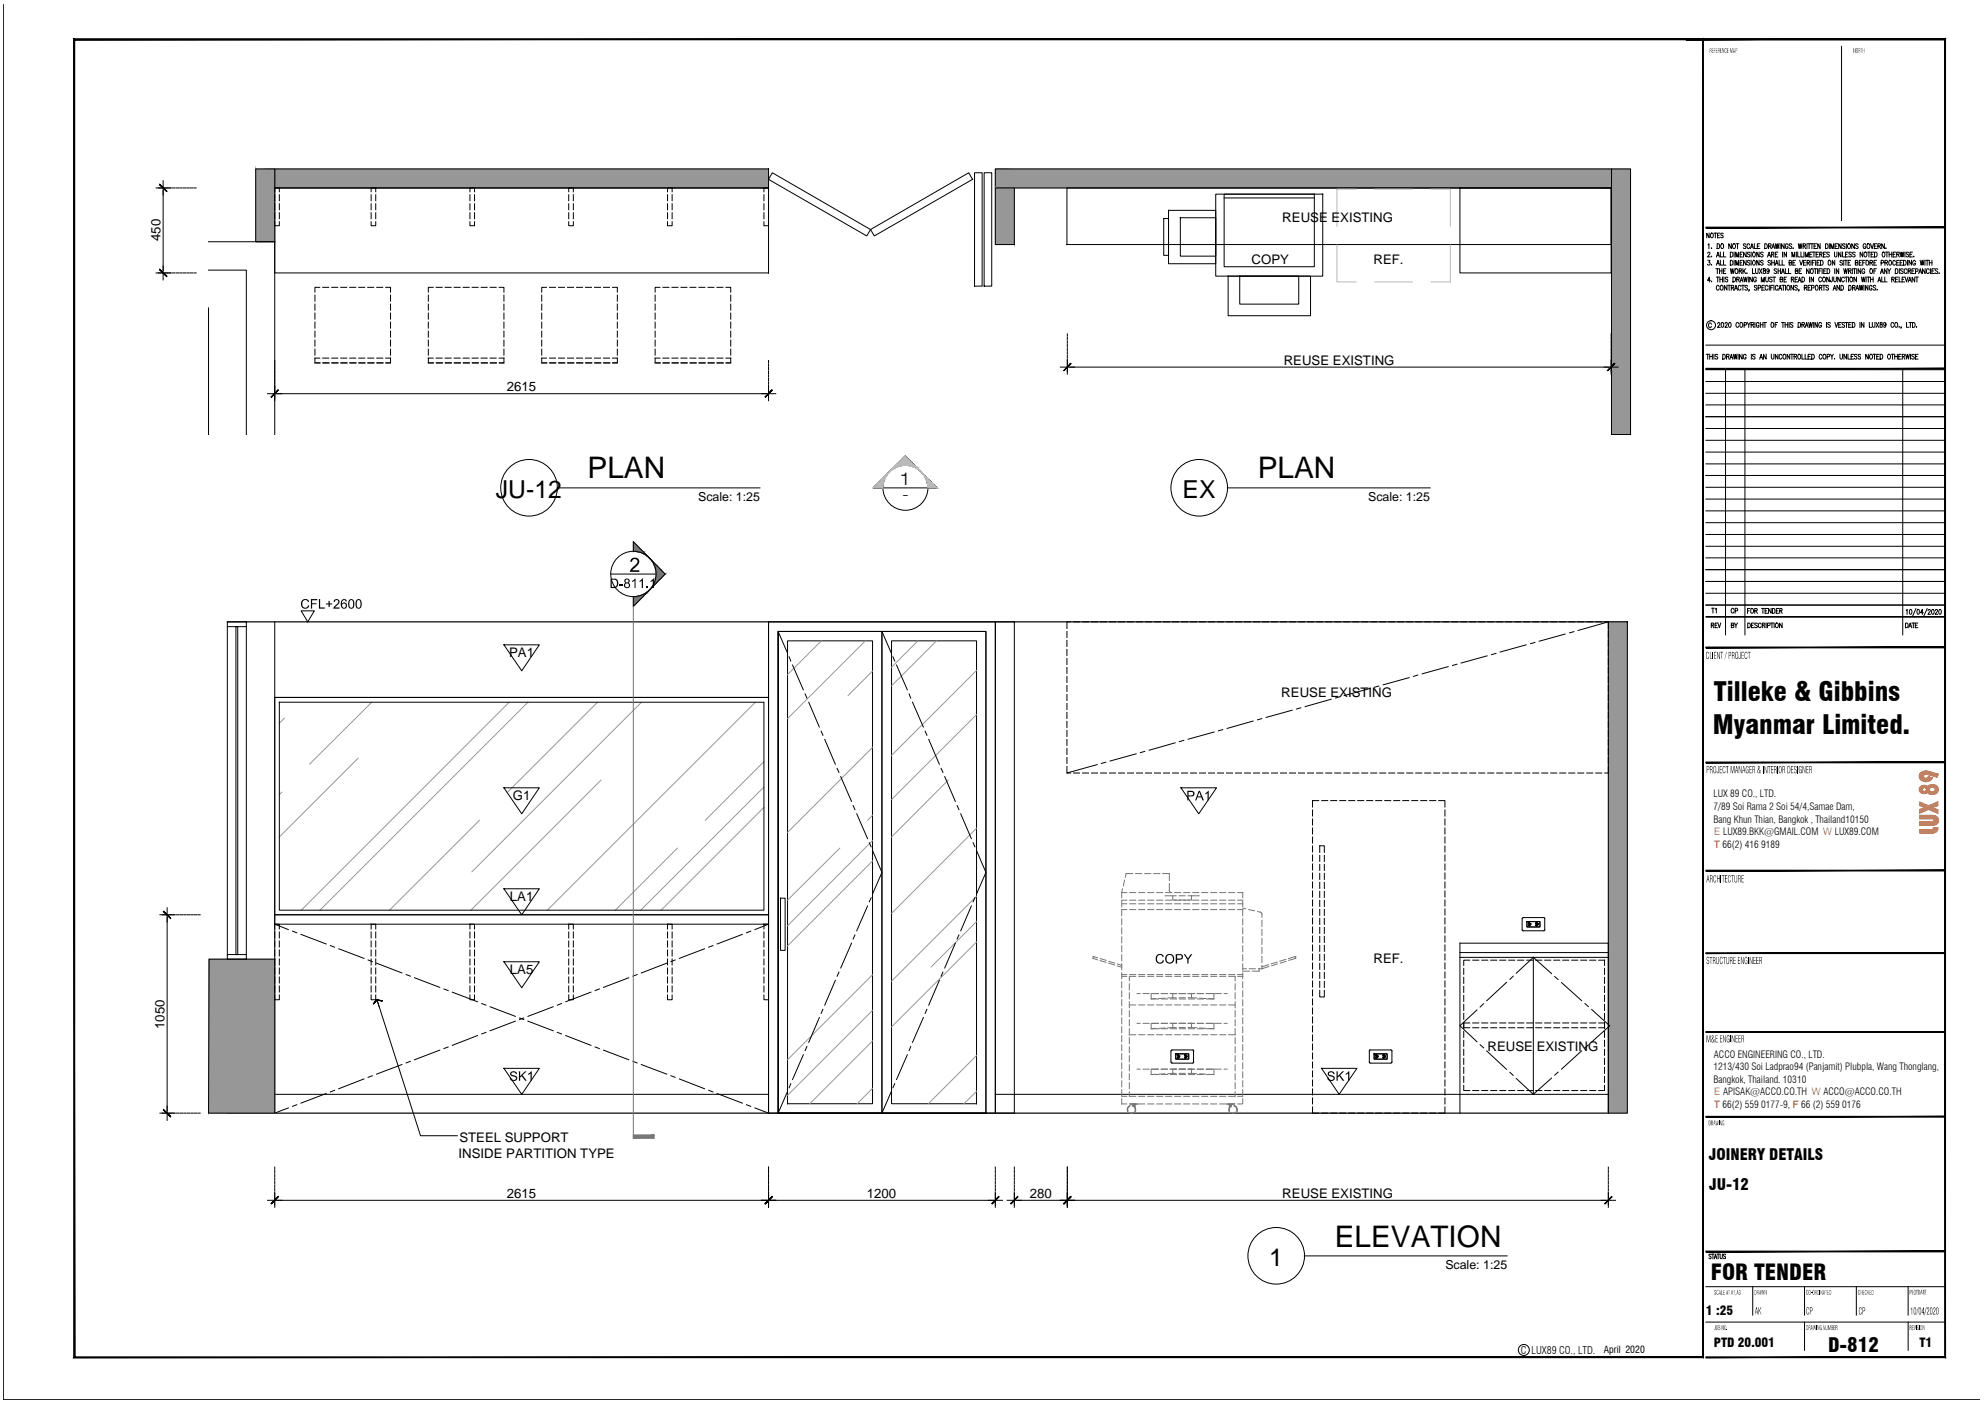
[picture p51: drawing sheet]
<svg xmlns="http://www.w3.org/2000/svg" width="420mm" height="297mm" viewBox="0 0 420 297" stroke-linecap="round" stroke-linejoin="round" font-family="sans-serif">
<defs><g id="words">
<g font-size="6.3">
<text x="124.4" y="101.3">PLAN</text>
<text x="266.2" y="101.3">PLAN</text>
<text x="282.5" y="263.9">ELEVATION</text>
</g>
<g font-size="5.6">
<text x="362.8" y="148.3">Tilleke &amp; Gibbins</text>
<text x="362.5" y="155.4">Myanmar Limited.</text>
</g>
<g font-size="5.2">
<text x="105" y="105.4">JU-12</text>
<text x="250.3" y="105.4">EX</text>
<text x="268.7" y="268">1</text>
</g>
<text font-size="4.7" x="362.1" y="271.1">FOR TENDER</text>
<text font-size="4.2" x="387" y="286.2">D-812</text>
<text font-size="3.6" x="190.4" y="102.7">1</text>
<g font-size="3.3">
<text x="361.7" y="245.6">JOINERY DETAILS</text>
<text x="361.8" y="251.8">JU-12</text>
</g>
<g font-size="2.8">
<text x="271.4" y="46.9">REUSE EXISTING</text>
<text x="34" y="51.1" transform="rotate(-90 34 51.1)">450</text>
<text x="264.9" y="55.9">COPY</text>
<text x="290.7" y="55.9">REF.</text>
<text x="271.7" y="77.2">REUSE EXISTING</text>
<text x="107.3" y="82.8">2615</text>
<text x="191" y="105.7">-</text>
<text x="107.8" y="139.2">PA1</text>
<text x="271.2" y="147.5">REUSE EXISTING</text>
<text x="108.6" y="169.5">G1</text>
<text x="107.9" y="190.8">LA1</text>
<text x="290.7" y="204">REF.</text>
<text x="107.9" y="206.3">LA5</text>
<text x="34.8" y="217.9" transform="rotate(-90 34.8 217.9)">1050</text>
<text x="314.9" y="222.5">REUSE EXISTING</text>
<text x="97.1" y="245.1">INSIDE PARTITION TYPE</text>
<text x="97.2" y="241.8">STEEL SUPPORT</text>
<text x="107.3" y="253.6">2615</text>
<text x="183.5" y="253.6">1200</text>
<text x="218" y="253.6">280</text>
<text x="271.4" y="253.6">REUSE EXISTING</text>
</g>
<g font-size="2.7">
<text x="361.1" y="278.5">1 :25</text>
<text x="362.8" y="285.2">PTD 20.001</text>
<text x="406.3" y="285.2">T1</text>
</g>
<g font-size="2.6">
<text x="147.8" y="106">Scale: 1:25</text>
<text x="289.6" y="106">Scale: 1:25</text>
<text x="305.9" y="268.6">Scale: 1:25</text>
</g>
<g font-size="2.2" fill="#f26722">
<text x="362.8" y="176.8">E LUX89.BKK@GMAIL.COM W LUX89.COM</text>
<text x="362.8" y="179.5">T 66(2) 416 9189</text>
<text x="362.8" y="231.9">E APISAK@ACCO.CO.TH W ACCO@ACCO.CO.TH</text>
<text x="362.8" y="234.5">T 66(2) 559 0177-9, F 66 (2) 559 0176</text>
</g>
<text font-size="2.2" x="321.9" y="286.7">C LUX89 CO., LTD.</text>
<g font-size="2.1">
<text x="362.7" y="168.8">LUX 89 CO., LTD.</text>
<text x="362.7" y="171.5">7/89 Soi Rama 2 Soi 54/4,Samae Dam,</text>
<text x="362.7" y="174.2">Bang Khun Thian, Bangkok , Thailand10150</text>
<text x="362.7" y="226.6">1213/430 Soi Ladprao94 (Panjamit) Plubpla, Wang Thonglang,</text>
<text x="362.8" y="223.9">ACCO ENGINEERING CO., LTD.</text>
<text x="362.7" y="229.2">Bangkok, Thailand. 10310</text>
<text x="339.5" y="286.6">April 2020</text>
</g>
</g></defs>
<!-- layer: D-ELEV-VFIN -->
<g fill="#979797" stroke="#979797" stroke-width=".21">
<path d="M56.1 35.8l106.6 4v-4zM56.1 35.8l106.6 4h-106.6z"/>
<path d="M54.1 35.8l4.1 15.4v-15.4zM54.1 35.8l4.1 15.4h-4.1z"/>
<path d="M210.7 35.8l130.4 4v-4zM210.7 35.8l130.4 4h-130.4z"/>
<path d="M210.7 39.8l4 12v-12zM210.7 39.8l4 12h-4z"/>
<path d="M341.1 35.8l4 56.2v-56.2zM341.1 35.8l4 56.2h-4z"/>
<path d="M340.4 131.7v104l4.1-104zM344.5 131.7v104h-4.1z"/>
</g>
<!-- layer: WALL -->
<path d="M58.2 35.8h104.5v4h-104.5zM210.7 35.8h130.4v4h-130.4zM341.1 35.8h4v56.2h-4z" fill="none" stroke="#000" stroke-width=".21"/>
<!-- layer: D-JOIN -->
<path d="M58.2 39.8h104.5v18h-104.5zM225.8 39.8h115.2v12h-115.2z" fill="none" stroke="#000" stroke-width=".21"/>
<!-- layer: D-JOIN-HIDD -->
<g fill="none" stroke="#000" stroke-width=".21">
<path d="M58.2 46.9v.9h.9v-.9M58.2 40.6v-.8h.9v.8M58.2 41.2v1.3M58.2 43.1v1.3M58.2 45v1.3M59.1 41.2v1.3M59.1 43.1v1.3M59.1 45v1.3M78.6 46.9v.9h.9v-.9M78.6 40.6v-.8h.9v.8M78.6 41.2v1.3M78.6 43.1v1.3"/>
<path d="M78.6 45v1.3M79.5 41.2v1.3M79.5 43.1v1.3M79.5 45v1.3M99.5 46.9v.9h.9v-.9M99.5 40.6v-.8h.9v.8M99.5 41.2v1.3M99.5 43.1v1.3M99.5 45v1.3M100.4 41.2v1.3M100.4 43.1v1.3M100.4 45v1.3"/>
<path d="M120.4 46.9v.9h1v-.9M120.4 40.6v-.8h1v.8M120.4 41.2v1.3M120.4 43.1v1.3M120.4 45v1.3M121.4 41.2v1.3M121.4 43.1v1.3M121.4 45v1.3M141.3 46.9v.9h1v-.9M141.3 40.6v-.8h1v.8M141.3 41.2v1.3M141.3 43.1v1.3"/>
<path d="M141.3 45v1.3M142.3 41.2v1.3M142.3 43.1v1.3M142.3 45v1.3M161.7 46.9v.9h1v-.9M161.7 40.6v-.8h1v.8M161.7 41.2v1.3M161.7 43.1v1.3M161.7 45v1.3M162.7 41.2v1.3M162.7 43.1v1.3M162.7 45v1.3"/>
<path d="M66.7 62.5v1.3M66.7 64.4v1.3M66.7 66.3v1.3M66.7 68.2v1.3M66.7 70.1v1.3M66.7 72v1.3M66.7 73.9v1.3M67.7 60.8h-1v1M67.7 75.8h-1v1h1.1M68.3 60.8h1.3M68.3 76.8h1.4M68.3 75.8h1.3"/>
<path d="M70.2 60.8h1.3M70.2 76.8h1.4M70.2 75.8h1.3M72.1 60.8h1.3M72.1 76.8h1.4M72.1 75.8h1.3M74 60.8h1.3M74 76.8h1.4M74 75.8h1.3M75.9 60.8h1.3M75.9 76.8h1.4M75.9 75.8h1.3"/>
<path d="M77.8 60.8h1.3M77.8 76.8h1.4M77.8 75.8h1.3M79.7 60.8h1.3M79.7 76.8h1.4M79.7 75.8h1.3M81.6 60.8h1.1v1M81.6 75.8h1.1v1h-1.1M81.7 76.8h1M82.7 62.5v1.3M82.7 64.4v1.3M82.7 66.3v1.3"/>
<path d="M82.7 68.2v1.3M82.7 70.1v1.3M82.7 72v1.3M82.7 73.9v1.3M90.7 62.5v1.3M90.7 64.4v1.3M90.7 66.3v1.3M90.7 68.2v1.3M90.7 70.1v1.3M90.7 72v1.3M90.7 73.9v1.3M91.7 60.8h-1v1"/>
<path d="M91.7 75.8h-1v1h1.1M92.3 60.8h1.3M92.3 76.8h1.4M92.3 75.8h1.3M94.2 60.8h1.3M94.2 76.8h1.4M94.2 75.8h1.3M96.1 60.8h1.3M96.1 76.8h1.4M96.1 75.8h1.3M98 60.8h1.3M98 76.8h1.4"/>
<path d="M98 75.8h1.3M99.9 60.8h1.3M99.9 76.8h1.4M99.9 75.8h1.3M101.8 60.8h1.3M101.8 76.8h1.4M101.8 75.8h1.3M103.7 60.8h1.3M103.7 76.8h1.4M103.7 75.8h1.3M105.6 60.8h1.1v1M105.6 75.8h1.1v1h-1.1"/>
<path d="M105.7 76.8h1M106.7 62.5v1.3M106.7 64.4v1.3M106.7 66.3v1.3M106.7 68.2v1.3M106.7 70.1v1.3M106.7 72v1.3M106.7 73.9v1.3M114.7 62.5v1.3M114.7 64.4v1.3M114.7 66.3v1.3M114.7 68.2v1.3"/>
<path d="M114.7 70.1v1.3M114.7 72v1.3M114.7 73.9v1.3M115.7 60.8h-1v1M115.7 75.8h-1v1h1.1M116.3 60.8h1.3M116.3 76.8h1.4M116.3 75.8h1.3M118.2 60.8h1.3M118.2 76.8h1.4M118.2 75.8h1.3M120.1 60.8h1.3"/>
<path d="M120.1 76.8h1.4M120.1 75.8h1.3M122 60.8h1.3M122 76.8h1.4M122 75.8h1.3M123.9 60.8h1.3M123.9 76.8h1.4M123.9 75.8h1.3M125.8 60.8h1.3M125.8 76.8h1.4M125.8 75.8h1.3M127.7 60.8h1.3"/>
<path d="M127.7 76.8h1.4M127.7 75.8h1.3M129.7 60.8h1v1M129.7 75.8h1v1h-1M129.7 76.8h1M130.7 62.5v1.3M130.7 64.4v1.3M130.7 66.3v1.3M130.7 68.2v1.3M130.7 70.1v1.3M130.7 72v1.3M130.7 73.9v1.3"/>
<path d="M138.7 62.5v1.3M138.7 64.4v1.3M138.7 66.3v1.3M138.7 68.2v1.3M138.7 70.1v1.3M138.7 72v1.3M138.7 73.9v1.3M139.7 60.8h-1v1M139.7 75.8h-1v1h1.1M140.3 60.8h1.3M140.3 76.8h1.4M140.3 75.8h1.3"/>
<path d="M142.2 60.8h1.3M142.2 76.8h1.4M142.2 75.8h1.3M144.1 60.8h1.3M144.1 76.8h1.4M144.1 75.8h1.3M146 60.8h1.3M146 76.8h1.4M146 75.8h1.3M147.9 60.8h1.3M147.9 76.8h1.4M147.9 75.8h1.3"/>
<path d="M149.8 60.8h1.3M149.8 76.8h1.4M149.8 75.8h1.3M151.8 60.8h1.2M151.8 76.8h1.3M151.8 75.8h1.2M153.7 60.8h1v1M153.7 75.8h1v1h-1M153.7 76.8h1M154.7 62.5v1.3M154.7 64.4v1.3M154.7 66.3v1.3"/>
<path d="M154.7 68.2v1.3M154.7 70.1v1.3M154.7 72v1.3M154.7 73.9v1.3M225.8 133.7v1.3M225.8 135.6v1.3M225.8 137.5v1.3M225.8 139.4v1.3M226.6 131.7h-.8v1.4M227.2 131.7h1.3M229.1 131.7h1.3M231 131.7h1.3"/>
<path d="M232.9 131.7h1.3M234.9 131.7h1.2M236.8 131.7h1.2M238.7 131.7h1.2M240.6 131.7h1.2M242.5 131.7h1.2M244.4 131.7h1.2M246.3 131.7h1.3M248.2 131.7h1.3M250.1 131.7h1.3M252 131.7h1.3M253.9 131.7h1.3"/>
<path d="M255.8 131.7h1.3M257.7 131.7h1.3M259.6 131.7h1.3M261.5 131.7h1.3M263.4 131.7h1.3M265.3 131.7h1.3M267.2 131.7h1.3M269.1 131.7h1.3M271 131.7h1.3M273 131.7h1.2M274.9 131.7h1.2M276.8 131.7h1.3"/>
<path d="M278.7 131.7h1.3M280.6 131.7h1.3M282.5 131.7h1.3M284.4 131.7h1.3M286.3 131.7h1.3M288.2 131.7h1.3M290.1 131.7h1.3M292 131.7h1.3M293.9 131.7h1.3M295.9 131.7h1.2M297.8 131.7h1.2M299.7 131.7h1.2"/>
<path d="M301.6 131.7h1.2M303.5 131.7h1.2M305.4 131.7h1.2M307.3 131.7h1.3M309.2 131.7h1.3M311.1 131.7h1.3M313 131.7h1.3M314.9 131.7h1.3M316.8 131.7h1.3M318.7 131.7h1.3M320.6 131.7h1.3M322.5 131.7h1.3"/>
<path d="M324.4 131.7h1.3M326.3 131.7h1.3M328.2 131.7h1.3M330.1 131.7h1.3M332 131.7h1.3M334 131.7h1.2M335.9 131.7h1.2M337.8 131.7h1.2M339.7 131.7h.7v1.4M340.4 133.7v1.3M340.4 135.6v1.3M340.4 137.5v1.3"/>
<path d="M340.4 139.4v1.3M225.8 141.3v1.3M225.8 143.2v1.3M225.8 145.1v1.3M225.8 147v1.3M225.8 148.9v1.3M225.8 150.8v1.3M225.8 152.7v1.3M225.8 154.6v1.3M225.8 156.5v1.3M225.8 158.5v1.2M340.4 141.3v1.3"/>
<path d="M340.4 143.2v1.3M340.4 145.1v1.3M340.4 147v1.3M340.4 148.9v1.3M340.4 150.8v1.3M340.4 152.7v1.3M340.4 154.6v1.3M340.4 156.5v1.3M340.4 158.5v1.2M225.8 162.3v1.4h.8M225.8 160.4v1.2M227.2 163.7h1.3"/>
<path d="M229.1 163.7h1.3M231 163.7h1.3M232.9 163.7h1.3M234.9 163.7h1.2M236.8 163.7h1.2M238.7 163.7h1.2M240.6 163.7h1.2M242.5 163.7h1.2M244.4 163.7h1.2M246.3 163.7h1.3M248.2 163.7h1.3M250.1 163.7h1.3"/>
<path d="M252 163.7h1.3M253.9 163.7h1.3M255.8 163.7h1.3M257.7 163.7h1.3M259.6 163.7h1.3M261.5 163.7h1.3M263.4 163.7h1.3M265.3 163.7h1.3M267.2 163.7h1.3M269.1 163.7h1.3M271 163.7h1.3M273 163.7h1.2"/>
<path d="M274.9 163.7h1.2M276.8 163.7h1.2M278.7 163.7h1.3M280.6 163.7h1.3M282.5 163.7h1.3M284.4 163.7h1.3M286.3 163.7h1.3M288.2 163.7h1.3M290.1 163.7h1.3M292 163.7h1.3M293.9 163.7h1.3M295.9 163.7h1.2"/>
<path d="M297.8 163.7h1.2M299.7 163.7h1.2M301.6 163.7h1.2M303.5 163.7h1.2M305.4 163.7h1.2M307.3 163.7h1.3M309.2 163.7h1.3M311.1 163.7h1.3M313 163.7h1.3M314.9 163.7h1.3M316.8 163.7h1.3M318.7 163.7h1.3"/>
<path d="M320.6 163.7h1.3M322.5 163.7h1.3M324.4 163.7h1.3M326.3 163.7h1.3M328.2 163.7h1.3M330.1 163.7h1.3M332 163.7h1.3M334 163.7h1.2M335.9 163.7h1.2M337.8 163.7h1.2M340.4 160.4v1.2M340.4 162.3v1.4h-.7"/>
<path d="M58.2 196.7v-1h.9v1M58.2 197.3v1.3M58.2 199.2v1.3M59.1 197.3v1.3M59.1 199.2v1.3M78.6 196.7v-1h.9v1M78.6 197.3v1.3M78.6 199.2v1.3M79.5 197.3v1.3M79.5 199.2v1.3M99.5 196.7v-1h.9v1M99.5 197.3v1.3"/>
<path d="M99.5 199.2v1.3M100.4 197.3v1.3M100.4 199.2v1.3M120.4 196.7v-1h1v1M120.4 197.3v1.3M120.4 199.2v1.3M121.4 197.3v1.3M121.4 199.2v1.3M141.3 196.7v-1h1v1M141.3 197.3v1.3M141.3 199.2v1.3M142.3 197.3v1.3"/>
<path d="M142.3 199.2v1.3M161.7 196.7v-1h1v1M161.7 197.3v1.3M161.7 199.2v1.3M162.7 197.3v1.3M162.7 199.2v1.3M58.2 210.7v1h.9v-1M58.2 201.1v1.3M58.2 203v1.3M58.2 204.9v1.3M58.2 206.8v1.3M58.2 208.7v1.3"/>
<path d="M59.1 201.1v1.3M59.1 203v1.3M59.1 204.9v1.3M59.1 206.8v1.3M59.1 208.7v1.3M78.6 210.7v1h.9v-1M78.6 201.1v1.3M78.6 203v1.3M78.6 204.9v1.3M78.6 206.8v1.3M78.6 208.7v1.3M79.5 201.1v1.3"/>
<path d="M79.5 203v1.3M79.5 204.9v1.3M79.5 206.8v1.3M79.5 208.7v1.3M99.5 210.7v1h.9v-1M99.5 201.1v1.3M99.5 203v1.3M99.5 204.9v1.3M99.5 206.8v1.3M99.5 208.7v1.3M100.4 201.1v1.3M100.4 203v1.3"/>
<path d="M100.4 204.9v1.3M100.4 206.8v1.3M100.4 208.7v1.3M120.4 210.7v1h1v-1M120.4 201.1v1.3M120.4 203v1.3M120.4 204.9v1.3M120.4 206.8v1.3M120.4 208.7v1.3M121.4 201.1v1.3M121.4 203v1.3M121.4 204.9v1.3"/>
<path d="M121.4 206.8v1.3M121.4 208.7v1.3M141.3 210.7v1h1v-1M141.3 201.1v1.3M141.3 203v1.3M141.3 204.9v1.3M141.3 206.8v1.3M141.3 208.7v1.3M142.3 201.1v1.3M142.3 203v1.3M142.3 204.9v1.3M142.3 206.8v1.3"/>
<path d="M142.3 208.7v1.3M161.7 210.7v1h1v-1M161.7 201.1v1.3M161.7 203v1.3M161.7 204.9v1.3M161.7 206.8v1.3M161.7 208.7v1.3M162.7 201.1v1.3M162.7 203v1.3M162.7 204.9v1.3M162.7 206.8v1.3M162.7 208.7v1.3"/>
<path d="M309.8 205v1.3M309.8 206.9v1.3M309.8 208.8v1.3M309.8 210.7v1.3M309.8 212.6v1.3M309.8 214.5v1.3M309.8 216.5v1.2M309.8 218.4v1.2M311.1 203.3h-1.3v1.1M311.1 216.6h-1.3v1h1.3M311.7 203.3h1.3M311.7 217.6h1.3"/>
<path d="M311.7 216.6h1.3M313.6 203.3h1.3M313.6 217.6h1.3M313.6 216.6h1.3M315.5 203.3h1.3M315.5 217.6h1.3M315.5 216.6h1.3M317.4 203.3h1.3M317.4 217.6h1.3M317.4 216.6h1.3M319.3 203.3h1.3M319.3 217.6h1.3"/>
<path d="M319.3 216.6h1.3M321.3 203.3h1.2M321.3 217.6h1.2M321.3 216.6h1.2M323.2 203.3h1.2M323.2 217.6h1.2M323.2 216.6h1.2M325.1 203.3h1.2M325.1 217.6h1.2M325.1 216.6h1.2M327 203.3h1.2M327 217.6h1.2"/>
<path d="M327 216.6h1.2M328.9 203.3h1.2M328.9 217.6h1.2M328.9 216.6h1.2M330.8 203.3h1.2M330.8 217.6h1.2M330.8 216.6h1.2M332.7 203.3h1.3M332.7 217.6h1.3M332.7 216.6h1.3M334.6 203.3h1.3M334.6 217.6h1.3"/>
<path d="M334.6 216.6h1.3M336.5 203.3h1.3M336.5 217.6h1.3M336.5 216.6h1.3M338.4 216.6h1.2v1h-1.2M338.4 203.3h1.2v1.1M339.6 205v1.3M339.6 206.9v1.3M339.6 208.8v1.3M339.6 210.7v1.3M339.6 212.6v1.3M339.6 214.5v1.3"/>
<path d="M339.6 216.5v1.2M339.6 218.4v1.2M309.8 229.8v1.1h1.3M309.8 220.3v1.2M309.8 222.2v1.2M309.8 224.1v1.2M309.8 226v1.2M309.8 227.9v1.3M311.7 230.9h1.3M313.6 230.9h1.3M315.5 230.9h1.3M317.4 230.9h1.3"/>
<path d="M319.3 230.9h1.3M321.3 230.9h1.2M323.2 230.9h1.2M325.1 230.9h1.2M327 230.9h1.2M328.9 230.9h1.2M330.8 230.9h1.2M332.7 230.9h1.3M334.6 230.9h1.3M336.5 230.9h1.3M339.6 229.8v1.1h-1.2M339.6 220.3v1.2"/>
<path d="M339.6 222.2v1.2M339.6 224.1v1.2M339.6 226v1.2M339.6 227.9v1.3"/>
</g>
<!-- layer: H -->
<path d="M54.1 35.8h4.1v15.4h-4.1zM210.7 39.8h4v12h-4z" fill="none" stroke="#000" stroke-width=".21"/>
<!-- layer: D-ELEV-LITE -->
<g fill="none" stroke="#000" stroke-width=".21">
<path d="M44.1 57.2h8v34.8M44.1 51.2h14.1v40.8M44.1 65.2v26.8M48.1 131.7h4v1h-4zM49.9 132.7h.4v69.4h-.4zM58.2 131.7v104M162.7 131.7h48v104h-48zM162.7 131.7v104M164.7 133.7h44v102h-44h22v-102h-22v102zM186.7 133.7h22v102h-22zM58.2 147.7h104.5M58.2 193.7h104.5v2h-104.5z"/>
<path d="M165.2 190.2h1v11h-1zM48.1 202.1h4v1h-4zM309 201.7h31.4M309 202.7h31.4M324.6 202.7v29M309 235.7v-36h31.4v36"/>
</g>
<!-- layer: A-DOOR -->
<path d="M163.5 36.6l20.8 12-.8 1.4-20.8-12zM206.3 36.6h1.6v24h-1.6zM208.3 36.6h1.6v24h-1.6zM184.3 48.6l20.7-12 .9 1.4-20.8 12z" fill="none" stroke="#000" stroke-width=".21"/>
<!-- layer: D-FURN-EQIP -->
<path d="M283 51.9v7.8h4M287 40h-4v7.9M291 59.7h7.9M291 40h7.9M302.9 40h4.1v7.9M307 51.9v7.8h-4.1" fill="none" stroke="#b9b9b9" stroke-width=".21"/>
<path d="M246.3 46.3h1v7.8h-1zM247.3 44.5h10v11.3h-10zM249.8 46.1h7.5v8.1h-7.5zM257.3 41.1h22.7v17.4h-22.7zM259.1 41.1h19.1v15.4h-19.1zM259.1 41.9h19.1M260 58.5h17.4v8.3h-17.4zM262.4 58.5h12.5v5.9h-12.5z" fill="none" stroke="#000" stroke-width=".21"/>
<!-- layer: A-WKSN -->
<path d="M309 39.8h32v18h-32z" fill="none" stroke="#000" stroke-width=".21"/>
<!-- layer: D-ELEV-MEDM -->
<path d="M48.1 131.7h296.4M48.1 235.7h292.3" fill="none" stroke="#000" stroke-width=".25"/>
<!-- layer: D-ELEV-FINE -->
<path d="M48.1 132.7v69.4M52.1 132.7v69.4M166.7 135.7h18v98h-18zM188.7 135.7h18v98h-18zM58.2 147.7h104.5v46h-104.5zM59.1 148.7h102.6v44h-102.6zM58.2 231.7h104.5M210.7 231.7h129.7" fill="none" stroke="#000" stroke-width=".21"/>
<!-- layer: D-ELEV-VFIN -->
<g fill="none" stroke="#979797" stroke-width=".21">
<path d="M173.8 135.7l-7.1 7.1M183.2 135.7l-16.5 16.4M194.3 135.7l-5.6 5.6M198.2 135.7l-9.5 9.5M60.2 152.1l-1.1 1M78.7 148.7l-13.1 13.1M107.8 148.7l-44 44M111.7 148.7l-44 44M126.5 148.7l-19.1 19M135.8 148.7l-35.9 35.9M159.9 148.7l-44 44M184.7 142.1l-5.2 5.1"/>
<path d="M184.7 158.2l-18 18M206.7 141.9l-18 18M206.7 151.3l-18 18M59.6 167.7l-.5 .5M75.8 160.5l-16.7 16.7M101.5 173.7l-19 19M127.2 165.2l-27.5 27.5M143.4 179.6l-13.2 13.1M161.7 166.6l-26.1 26.1M161.7 161.2l-12.4 12.5M161.7 170.9l-21.8 21.8M177.7 179.6l-11 11"/>
<path d="M184.7 178l-18 18M184.7 172.6l-1 1.1M200.7 165.2l-12 12M206.7 175.3l-18 18.1M184.7 182.3l-18 18M206.7 195.1l-9.6 9.6M206.7 189.7l-18 18M206.7 199.4l-18 18M184.7 213.9l-18 18M184.7 206.4l-18 18M184.7 220.4l-13.3 13.3M184.7 230.4l-3.3 3.3"/>
<path d="M206.7 231.1l-2.7 2.6M206.7 223.5l-10.2 10.2"/>
</g>
<!-- layer: D-ELEV-HIDD -->
<g fill="none" stroke="#000" stroke-width=".21">
<path d="M164.7 133.7l2 4.5M167 139.1l.4 .9M186.7 133.7l1.9 4.5M189 139.1l.4 .9M314.8 138.9l-5.5 1.5M316.6 138.3l-.9 .3M323 136.5l-5.5 1.5M324.9 136l-.9 .3M331.3 134.2l-5.5 1.6M333.1 133.7l-.9 .3M340.4 131.7l-6.4 1.8M167.8 140.8l2.2 5.3"/>
<path d="M170.4 146.9l.4 .9M171.2 148.7l2.2 5.2M173.8 154.8l.4 .9M174.6 156.5l2.2 5.3M189.8 140.8l2.3 5.3M192.4 146.9l.4 .9M193.2 148.7l2.2 5.2M195.8 154.8l.4 .9M196.6 156.5l2.2 5.3M240.5 159.6l-5.5 1.5M242.3 159.1l-.9 .2M248.7 157.3l-5.5 1.5"/>
<path d="M250.6 156.8l-1 .2M257 155l-5.5 1.5M258.8 154.5l-.9 .2M265.2 152.7l-5.5 1.5M267.1 152.1l-.9 .3M273.5 150.4l-5.5 1.5M275.3 149.9l-.9 .2M281.8 148l-5.5 1.6M283.6 147.5l-.9 .3M290 145.8l-5.5 1.5M291.8 145.2l-.9 .3M298.3 143.5l-5.5 1.5"/>
<path d="M300.1 142.9l-.9 .3M306.5 141.1l-5.5 1.6M308.4 140.6l-.9 .3M177.2 162.7l.4 .8M178 164.4l2.2 5.3M180.6 170.6l.4 .8M181.3 172.3l2.3 5.2M184 178.4l.4 .9M199.2 162.7l.4 .8M200 164.4l2.2 5.3M202.6 170.6l.4 .8M203.4 172.3l2.2 5.2"/>
<path d="M206 178.4l.4 .9M232.2 161.9l-6.4 1.8M234 161.4l-.9 .2M58.2 195.7l2.8 1.1M61.9 197.1l.9 .4M63.7 197.8l5.3 2.1M157.1 197.8l-5.3 2.1M158.9 197.1l-.9 .4M162.7 195.7l-2.9 1.1M180.2 199.7l-2.2 5.2M181 198l-.4 .8M183.6 191.8l-2.3 5.3"/>
<path d="M184.4 190.1l-.4 .8M184.7 180.2l2 4.5-2 4.5M202.2 199.7l-2.2 5.2M203 198l-.4 .8M205.6 191.8l-2.2 5.3M206.4 190.1l-.4 .8M206.7 180.2l2 4.5-2 4.5M69.9 200.2l.9 .3M71.7 200.9l5.3 2M77.9 203.2l.9 .4M79.7 203.9l5.4 2.1M86 206.3l.9 .4"/>
<path d="M87.7 207l5.4 2M94 209.4l.9 .3M95.7 210.1l5.4 2M101.1 219.2l-5.4 2.1M102 212.5l.9 .3M102.9 218.6l-.9 .3M103.7 213.1l5.4 2.1M109.1 216.2l-5.4 2M110 215.5l.9 .4M110.9 215.5l-.9 .4M111.7 216.2l5.4 2M117.1 213.1l-5.4 2.1"/>
<path d="M118 218.6l.9 .3M118.9 212.5l-.9 .3M119.7 219.2l5.4 2.1M125.1 210.1l-5.4 2M126.9 209.4l-.9 .3M133.1 207l-5.4 2M134.9 206.3l-.9 .4M141.1 203.9l-5.4 2.1M142.9 203.2l-.9 .4M149.1 200.9l-5.3 2M150.9 200.2l-.9 .3M173.4 215.4l-2.2 5.3"/>
<path d="M174.2 213.7l-.4 .8M176.8 207.6l-2.2 5.2M177.6 205.8l-.4 .9M195.4 215.4l-2.2 5.3M196.2 213.7l-.4 .8M198.8 207.6l-2.2 5.2M199.6 205.8l-.4 .9M312.6 213.8l-3.6 3.4 3.6 3.4M314 212.5l-.7 .7M318.9 208l-4.2 3.9M320.3 206.7l-.7 .6M321 206l3.6-3.3 3.8 3.4"/>
<path d="M329.1 206.8l.7 .6M330.5 208l4.3 3.8M335.5 212.5l.7 .6M336.9 213.7l3.8 3.5-3.8 3.4M61 234.6l-2.8 1.1M62.8 233.9l-.9 .3M69 231.5l-5.3 2.1M70.8 230.8l-.9 .4M77 228.4l-5.3 2.1M78.8 227.8l-.9 .3M85.1 225.4l-5.4 2M86.9 224.7l-.9 .3"/>
<path d="M93.1 222.3l-5.4 2.1M94.9 221.7l-.9 .3M126 221.7l.9 .3M127.7 222.3l5.4 2.1M134 224.7l.9 .3M135.7 225.4l5.4 2M142 227.8l.9 .3M143.8 228.4l5.3 2.1M150 230.8l.9 .4M151.8 231.5l5.3 2.1M158 233.9l.9 .3M159.8 234.6l2.9 1.1"/>
<path d="M166.7 231.2l-2 4.5M167.4 229.4l-.4 .9M170 223.3l-2.2 5.3M170.8 221.6l-.4 .8M188.6 231.2l-1.9 4.5M189.4 229.4l-.4 .9M192.1 223.3l-2.3 5.3M192.8 221.6l-.4 .8M313.3 221.2l.7 .6M314.7 222.5l4.2 3.9M319.6 227l.7 .7M328.4 228.3l-3.8 3.4-3.6-3.4"/>
<path d="M329.8 227l-.7 .6M334.8 222.5l-4.3 3.9M336.2 221.2l-.7 .7"/>
</g>
<!-- layer: H -->
<path d="M44.1 203.1v32.6l14.1-32.6zM58.2 203.1v32.6h-14.1z" fill="#979797" stroke="#979797" stroke-width=".21"/>
<path d="M210.7 131.7h4v104h-4zM340.4 131.7h4.1v104h-4.1zM44.3 203.1h13.9v32.6h-14.1z" fill="none" stroke="#000" stroke-width=".21"/>
<!-- layer: A-FURN-EQPM -->
<g fill="none" stroke="#000" stroke-width=".21">
<path d="M322.2 196.9l.1-2.6h4.5l.2 .2v2.4M322.2 196.9l.2 .2h4.4l.2-.2M323.2 195.1h2.8v1.2h-2.8zM323.5 195.5h.3M323.6 195.9l.2-.1h-.3l.1 .2 .2-.2-.1 .2M323.7 195.4l-.2 .1h.3v-.1M323.8 195.4h-.2M323.8 195.4l-.1-.1-.2 .1M323.8 195.9l-.1 .1-.2-.2h.3v.1M323.8 195.6h.2M323.8 195.7h.2M323.8 195.7l.1 .1"/>
<path d="M323.9 195.6l.1 .2zM323.9 195.6l-.1 .1M325.1 195.5h.3M325.1 195.5h.2zM325.1 195.8l.2 .1zM325.1 195.9l.3 .1v-.2h-.3v.1M325.2 195.9h.1M325.3 195.4h-.1M325.4 195.7l.1 .1M325.4 195.6h.2M325.4 195.7h.2M325.4 195.4l-.1-.1-.2 .1"/>
<path d="M325.5 195.6l.1 .2zM325.5 195.6l-.1 .1M289.8 224.9l.2 .1M289.8 222.5v2.4M290 225.1h4.4M290.9 223.1h2.7v1.1h-2.7zM291.2 223.4v.2h.3v-.2M291.2 223.9v-.1h.3v.1M291.2 223.9h.2zM291.2 223.9l.1 .2 .2-.2M291.2 223.4v.1h.2v-.1v.1h-.2zM291.3 223.9h.1"/>
<path d="M291.4 223.4h-.1M291.5 223.6h.2M291.5 223.7h.2M291.5 223.4l-.2-.1-.1 .1M291.6 223.6v.2M292.7 223.8h.3v.2h-.2zM292.8 223.3h.2v.3h-.3zM292.8 223.4v.1h.2l-.1-.1 .1 .1h-.2zM292.8 223.9h.1M292.9 223.4h-.1M293.1 223.6h.1M293.1 223.7h.1"/>
<path d="M293.1 223.6v.2M294.6 222.5v2.4M294.6 222.5l-.2-.2h-4.4l-.2 .2M294.6 224.9l-.2 .1"/>
</g>
<!-- layer: D-ELEV-VFIN -->
<g fill="none" stroke="#000" stroke-width=".21">
<path d="M277.8 171.5v1.3M277.8 173.4v1.3M277.8 175.3v1.3M277.8 177.2v1.3M277.8 179.1v1.3M279.1 169.5h-1.3v1.4M279.8 169.5h1.2M281.7 169.5h1.2M283.6 169.5h1.2M285.5 169.5h1.3M287.4 169.5h1.3M289.3 169.5h1.3"/>
<path d="M291.2 169.5h1.3M293.1 169.5h1.3M295 169.5h1.3M296.9 169.5h1.3M298.8 169.5h1.3M300.7 169.5h1.3M302.6 169.5h1.3M304.5 169.5h1.3v1.4M305.8 171.5v1.3M305.8 173.4v1.3M305.8 175.3v1.3M305.8 177.2v1.3"/>
<path d="M305.8 179.1v1.3M277.8 181v1.3M277.8 182.9v1.3M277.8 184.8v1.3M277.8 186.7v1.3M277.8 188.6v1.3M277.8 190.5v1.3M277.8 192.4v1.3M277.8 194.4v1.2M277.8 196.3v1.2M277.8 198.2v1.2M279.3 180.5v-1.4h1v1.4"/>
<path d="M279.3 181.1v1.3M279.3 183v1.3M279.3 184.9v1.3M279.3 186.8v1.3M279.3 188.7v1.3M279.3 190.6v1.3M279.3 192.5v1.3M279.3 194.4v1.3M279.3 196.3v1.3M279.3 198.2v1.3M280.3 181.1v1.3M280.3 183v1.3"/>
<path d="M280.3 184.9v1.3M280.3 186.8v1.3M280.3 188.7v1.3M280.3 190.6v1.3M280.3 192.5v1.3M280.3 194.4v1.3M280.3 196.3v1.3M280.3 198.2v1.3M305.8 181v1.3M305.8 182.9v1.3M305.8 184.8v1.3M305.8 186.7v1.3"/>
<path d="M305.8 188.6v1.3M305.8 190.5v1.3M305.8 192.4v1.3M305.8 194.4v1.2M305.8 196.3v1.2M305.8 198.2v1.2M277.8 200.1v1.2M277.8 202v1.2M277.8 203.9v1.2M277.8 205.8v1.3M277.8 207.7v1.3M277.8 209.6v1.3"/>
<path d="M277.8 211.5v1.3M277.8 213.4v1.3M277.8 215.3v1.3M277.8 217.2v1.3M277.8 219.1v1.3M279.3 209.7v1.4h1v-1.4M279.3 200.2v1.2M279.3 202.1v1.2M279.3 204v1.2M279.3 205.9v1.2M279.3 207.8v1.2M280.3 200.2v1.2"/>
<path d="M280.3 202.1v1.2M280.3 204v1.2M280.3 205.9v1.2M280.3 207.8v1.2M305.8 200.1v1.2M305.8 202v1.2M305.8 203.9v1.2M305.8 205.8v1.3M305.8 207.7v1.3M305.8 209.6v1.3M305.8 211.5v1.3M305.8 213.4v1.3"/>
<path d="M305.8 215.3v1.3M305.8 217.2v1.3M305.8 219.1v1.3M277.8 234.4v1.3h1.3M277.8 221v1.3M277.8 222.9v1.3M277.8 224.8v1.3M277.8 226.7v1.3M277.8 228.6v1.3M277.8 230.5v1.3M277.8 232.5v1.2M279.8 235.7h1.2"/>
<path d="M281.7 235.7h1.2M283.6 235.7h1.2M285.5 235.7h1.3M287.4 235.7h1.3M289.3 235.7h1.3M291.2 235.7h1.3M293.1 235.7h1.3M295 235.7h1.3M296.9 235.7h1.3M298.8 235.7h1.3M300.7 235.7h1.3M302.6 235.7h1.3"/>
<path d="M305.8 234.4v1.3h-1.3M305.8 221v1.3M305.8 222.9v1.3M305.8 224.8v1.3M305.8 226.7v1.3M305.8 228.6v1.3M305.8 230.5v1.3M305.8 232.5v1.2"/>
</g>
<!-- layer: D-DIM -->
<g fill="none" stroke="#000" stroke-width=".21">
<path d="M33.5 39.8h.5M34.2 39.8h.5M35 39.8h.5M35.8 39.8h.5M36.5 39.8h.5M37.3 39.8h.5M38 39.8h.6M38.8 39.8h.5M39.6 39.8h.5M40.3 39.8h.5M41.1 39.8h.4M33.5 57.8h.5"/>
<path d="M34.2 57.8h.5M34.5 40.3v17M35 57.8h.5M35.8 57.8h.5M36.5 57.8h.5M37.3 57.8h.5M38 57.8h.6M38.8 57.8h.5M39.6 57.8h.5M40.3 57.8h.5M41.1 57.8h.4M58.2 76.3v.5"/>
<path d="M58.2 77v.6M58.2 77.8v.5M58.2 78.6v.5M58.2 79.3v.5M162.7 76.3v.5M162.7 77v.6M162.7 77.8v.5M162.7 78.6v.5M162.7 79.3v.5M225.9 70.7v.5M225.9 71.4v.5M225.9 72.2v.5"/>
<path d="M225.9 72.9v.5M225.9 73.7v.5M225.9 74.5v.5M225.9 75.2v.5M225.9 76v.5M225.9 76.8v.5M225.9 77.5v.5M225.9 78.3v.4M226.4 77.7h114.1M341 70.7v.5M341 71.4v.5M341 72.2v.5"/>
<path d="M341 72.9v.5M341 73.7v.5M341 74.5v.5M341 75.2v.5M341 76v.5M341 76.8v.5M341 77.5v.5M341 78.3v.4M58.2 80.1v.5M58.2 80.9v.5M58.2 81.6v.5M58.2 82.4v.5"/>
<path d="M58.2 83.1v.6M58.2 83.9v.4M58.6 83.4h103.6M162.7 80.1v.5M162.7 80.9v.5M162.7 81.6v.5M162.7 82.4v.5M162.7 83.1v.6M162.7 83.9v.4M34.4 193.7h.4M35.1 193.7h.5M35.4 194.2v41"/>
<path d="M35.8 193.7h.6M36.6 193.7h.5M37.4 193.7h.5M38.1 193.7h.5M38.9 193.7h.5M39.7 193.7h.5M40.4 193.7h.5M41.2 193.7h.5M41.9 193.7h.5M34.4 235.7h.4M35.1 235.7h.5M35.8 235.7h.6"/>
<path d="M36.6 235.7h.5M37.4 235.7h.5M38.1 235.7h.5M38.9 235.7h.5M39.7 235.7h.5M40.4 235.7h.5M41.2 235.7h.5M41.9 235.7h.5M58.2 247.1v.5M58.2 247.8v.5M58.2 248.6v.5M58.2 249.3v.6"/>
<path d="M58.2 250.1v.5M58.2 250.9v.5M58.2 251.6v.5M58.2 252.4v.5M58.2 253.2v.5M58.2 253.9v.5M58.2 254.7v.4M58.6 254.1h103.6M162.7 247.1v.5M162.7 247.8v.5M162.7 248.6v.5M162.7 249.3v.6"/>
<path d="M162.7 250.1v.5M162.7 250.9v.5M162.7 251.6v.5M162.7 252.4v.5M162.7 253.2v.5M162.7 253.9v.5M162.7 254.7v.4M163.2 254.1h47M210.7 247.1v.5M210.7 247.8v.5M210.7 248.6v.5M210.7 249.3v.6"/>
<path d="M210.7 250.1v.5M210.7 250.9v.5M210.7 251.6v.5M210.7 252.4v.5M210.7 253.2v.5M210.7 253.9v.5M210.7 254.7v.4M214.7 247.1v.5M214.7 247.8v.5M214.7 248.6v.5M214.7 249.3v.6M214.7 250.1v.5"/>
<path d="M214.7 250.9v.5M214.7 251.6v.5M214.7 252.4v.5M214.7 253.2v.5M214.7 253.9v.5M214.7 254.7v.4M215.2 254.1h10.2M225.9 247.1v.5M225.9 247.8v.5M225.9 248.6v.5M225.9 249.3v.6M225.9 250.1v.5"/>
<path d="M225.9 250.9v.5M225.9 251.6v.5M225.9 252.4v.5M225.9 253.2v.5M225.9 253.9v.5M225.9 254.7v.4M226.4 254.1h113.5M340.4 247.1v.5M340.4 247.8v.5M340.4 248.6v.5M340.4 249.3v.6M340.4 250.1v.5"/>
<path d="M340.4 250.9v.5M340.4 251.6v.5M340.4 252.4v.5M340.4 253.2v.5M340.4 253.9v.5M340.4 254.7v.4"/>
</g>
<!-- layer: 0 -->
<g fill="none" stroke="#000" stroke-width=".21">
<path d="M33 39.8h3.1M34.5 38.3v3M33 57.8h3.1M34.5 56.3v3M224.4 77.7h3M225.9 76.2v3M339.5 77.7h3M341 76.2v3M56.6 83.4h3M58.2 81.8v3M161.2 83.4h3M162.7 81.8v3"/>
<path d="M411.7 137.1v150.3M33.9 193.7h3M35.4 192.2v3M79.8 211.7l.4 1.4M80 212.2l9 28.3h7.8M33.9 235.7h3M35.4 234.2v3M247.8 222.5v2.4M247.9 224.9l.2 .1M248.1 225.1h4.4M248.9 223.1h2.7v1.1h-2.7zM249.2 223.9h.2z"/>
<path d="M249.2 223.4l.2 .1v-.1v.1h-.2zM249.3 223.9h.1M249.4 223.4h-.1M249.5 223.6h.2M249.5 223.7h.2M249.5 223.4l-.3-.1v.3h.3v-.2M249.5 223.9l-.1 .2-.2-.3h.3v.1M249.6 223.6l.1 .2-.2-.1 .2-.1v.2h-.1M250.9 223.9h.1h-.2h.1M250.9 223.4l.1 .1-.2-.1v.1h.2v-.1M251 223.4h-.1M251.1 223.6h.1"/>
<path d="M251.1 223.7h.1M251.1 223.4l-.3-.1v.3h.2v-.2M251.1 223.9l-.2 .2-.1-.3h.2v.1M251.1 223.6v.2M251.2 223.6v.2M252.6 222.5v2.4M252.7 222.5l-.2-.2h-4.4l-.2 .2M252.7 224.9l-.2 .1M56.6 254.1h3M58.2 252.6v3M161.2 254.1h3M162.7 252.6v3"/>
<path d="M209.2 254.1h3M210.7 252.6v3M213.2 254.1h3M214.7 252.6v3M224.4 254.1h3M225.9 252.6v3M338.9 254.1h3.1M340.4 252.6v3"/>
</g>
<g fill="#000" stroke="#000" stroke-width=".21">
<path d="M33.8 57l1.5 1.5zM33.8 57.1l1.5 1.4-.1 .1z"/>
<path d="M33.8 39.1l1.5 1.4zM33.8 39l1.5 1.5z"/>
<path d="M226.6 76.9l-1.4 1.6 1.5-1.5zM226.6 76.9l-1.4 1.6z"/>
<path d="M340.2 78.4l1.5-1.5zM341.7 76.9l.1 .1-1.5 1.5z"/>
<path d="M58.9 82.6l-1.5 1.5zM57.3 84l1.6-1.4-1.5 1.5z"/>
<path d="M161.9 84l.1 .1 1.4-1.5zM163.4 82.6h.1l-1.5 1.5z"/>
<path d="M34.6 193l1.5 1.5zM34.6 193l1.5 1.4z"/>
<path d="M79.8 211.6l-.7 1zM79.8 211.6v.2l-.7 .8zM79.8 211.6v.2l1.1 .1zM79.8 211.8l1.1 .1z"/>
<path d="M34.7 234.9l-.1 .1 1.5 1.4zM34.6 235l1.5 1.5z"/>
<path d="M58.9 253.3l-1.5 1.6zM57.3 254.8l1.6-1.5-1.5 1.6z"/>
<path d="M161.9 254.8l.1 .1 1.4-1.6zM163.4 253.3l.1 .1-1.5 1.5z"/>
<path d="M163.4 253.3l-1.4 1.6 1.5-1.5zM161.9 254.8l1.5-1.5-1.4 1.6z"/>
<path d="M209.9 254.8l.1 .1 1.4-1.6zM211.4 253.3l.1 .1-1.5 1.5z"/>
<path d="M215.4 253.3l-1.4 1.6zM213.9 254.8l1.5-1.5-1.4 1.6z"/>
<path d="M225.2 254.8l1.4-1.5zM226.6 253.3l.1 .1-1.5 1.5z"/>
<path d="M226.6 253.3l-1.4 1.6 1.5-1.5zM226.6 253.3l-1.4 1.6z"/>
<path d="M339.7 254.8l1.5-1.5zM341.2 253.3v.1l-1.5 1.5z"/>
</g>
<!-- layer: G-REFS -->
<g fill="none" stroke="#000" stroke-width=".21">
<path d="M117.9 103.3h43M134.1 116.8v-2.1l6.7 6.8-6.7 6.9v-2M134.1 116.7a4.8 4.8 0 0 1 4.8 4.8 4.8 4.8 0 0 1-4.8 4.8M259.8 103.3h42.9M129.3 121.5h9.5M276.1 265.9h42.9"/>
<circle cx="112" cy="103.3" r="6"/>
<circle cx="253.8" cy="103.3" r="6"/>
<circle cx="134.1" cy="121.5" r="4.8"/>
<circle cx="270.1" cy="265.9" r="6"/>
</g>
<!-- layer: DIM-RC LIGHT -->
<g fill="none" stroke="#000" stroke-width=".21">
<path d="M188.5 99.6a5.1 5.1 0 0 0-1.7 3.7h-1.9l6.7-6.8 6.8 6.8h-2a4.8 4.8 0 0 0-2.8-4.3 4.8 4.8 0 0 0-5.1 .6zM184.8 103.3l6.8-6.8 6.8 6.8z"/>
<circle cx="191.7" cy="103.3" r="4.8"/>
</g>
<g fill="#fff" stroke="#fff" stroke-width=".21">
<path d="M184.9 103.3l1.9-.4v.4z"/>
<path d="M196.4 102.9l2 .4h-2z"/>
<path d="M184.9 103.3l2-.9-.1 .5z"/>
<path d="M196.3 102.3l2.1 1-2-.4z"/>
<path d="M196.2 101.9l2.2 1.4-2.1-1z"/>
<path d="M195.9 101.3l2.5 2-2.2-1.4z"/>
<path d="M195.7 100.9l2.7 2.4-2.5-2z"/>
<path d="M184.9 103.3l2.7-2.7z"/>
<path d="M187.9 100.2l-3 3.1z"/>
<path d="M191.6 96.5l3.1 3.2z"/>
<path d="M184.9 103.3l2.1-1.1-.1 .2zM184.9 103.3l2.1-1.1v-.2z"/>
<path d="M184.9 103.3l2.2-1.6-.1 .3zM184.9 103.3l2.2-1.6 .1-.3z"/>
<path d="M184.9 103.3l2.4-2.1-.1 .2zM184.9 103.3l2.5-2.4z"/>
<path d="M195.4 100.4l3 2.9zM195.6 100.6l2.8 2.7-2.7-2.4z"/>
<path d="M191.6 96.5l.1 2h-.5zM191.6 96.5l-.8 2.1 .4-.1zM191.6 96.5l-.8 2.1-.4 .1z"/>
<path d="M191.6 96.5l-1.2 2.2-.4 .1zM191.6 96.5l-2 2.4 .4-.1zM191.6 96.5l-2 2.4-.3 .2z"/>
<path d="M191.6 96.5l-2.3 2.6-.3 .2zM188.5 99.6l.5-.3 2.6-2.8z"/>
<path d="M191.6 96.5l1.2 2.1h-.5zM191.6 96.5l.4 2 .3 .1zM191.6 96.5l.4 2h-.3z"/>
<path d="M191.6 96.5l2.7 2.9zM191.6 96.5l1.7 2.3 .7 .3zM191.6 96.5l1.7 2.3-.5-.2z"/>
</g>
<path d="M189 99.3l-.5 .3M184.9 103.3l6.7-6.8zM195.2 100.2l3.2 3.1-6.8-6.8 6.8 6.8" fill="none" stroke="#fff" stroke-width=".21"/>
<g fill="#b9b9b9" stroke="#b9b9b9" stroke-width=".21">
<path d="M191.6 96.5l2 2h-4z"/>
<path d="M188.2 99.9l-.7 .7z"/>
<path d="M191.6 98.5l2.1 .1zM191.6 98.5l2.1 .1z"/>
<path d="M189.6 98.5h2zM189.6 98.5l1.1 .1h-1.1z"/>
<path d="M192.5 98.6l1.5 .3-.3-.3zM192.5 98.6l1.5 .3z"/>
<path d="M189.6 98.6l.2 .3 .9-.3zM189.6 98.6l.2 .3h-.5z"/>
<path d="M193.4 98.9l1 .4-.4-.4zM193.4 98.9l1 .4zM194.3 99.3l.7 .6z"/>
<path d="M189.3 98.9l-.3 .4 .8-.4zM189.3 98.9l-.5 .4z"/>
<path d="M188.2 99.9l.6-.6zM188.2 99.9l.8-.6z"/>
<path d="M195 99.9l.7 .7zM195 99.9l.7 .7z"/>
<path d="M195.6 100.6l.9 .9zM195.6 100.6l.9 .9h-.5z"/>
<path d="M187.5 100.6l-.3 .9 .4-.9zM186.7 101.5l.8-.9-.3 .9z"/>
<path d="M196 101.5l1.4 .9-.9-.9zM196 101.5l1.4 .9h-1.1z"/>
<path d="M186.7 101.5l.2 .9 .3-.9zM186.7 101.5l.2 .9h-1.1z"/>
<path d="M196.3 102.4l2.1 .9-1-.9zM196.3 102.4l2.1 .9h-2z"/>
<path d="M185.8 102.4l1 .9 .1-.9zM185.8 102.4l1 .9h-1.9z"/>
</g>
<path d="M106.7 136.5h7.5l-3.8 5.5zM106.7 166.8h7.5l-3.8 5.5zM250 166.8h7.5l-3.8 5.5zM106.7 188.2h7.5l-3.8 5.5zM106.7 203.6h7.5l-3.8 5.5zM106.7 226.2h7.5l-3.8 5.5zM279.7 226.2h7.5l-3.8 5.5z" fill="none" stroke="#000" stroke-width=".21"/>
<g fill="#000">
<path d="M255.1 167.9l.7-.5v2.1h-.2v-1.6l-.5 .3zM108.1 226.9l.9-.1 .3 .2 .1 .4h-.2l-.2-.3h-.5a.26 .26 0 0 0-.3 .3 .26 .26 0 0 0 .3 .2l.9 .4 .1 .3-.2 .4-.9 .2-.5-.4v-.3h.2l.3 .4h.3h.3l.2-.3-.1-.3-1.1-.4v-.4zM109.8 226.8h.3v1l1-1h.3l-.8 .8 .9 1.2h-.3l-.8-1-.3 .3v.7h-.3zM111.8 227.3l.8-.5v2h-.3v-1.5l-.5 .3zM281.1 227.1l.3-.3h.7l.3 .3 .1 .3h-.3l-.1-.3-.3-.1a.33 .33 0 0 0-.5 .3 .33 .33 0 0 0 .5 .3l.7 .4v.5l-.2 .3-.8 .1-.3-.1-.2-.5v-.1h.2l.2 .4h.5a.36 .36 0 0 0 .4-.4 .36 .36 0 0 0-.5-.3l-.7-.3zM282.9 226.8h.3v1l.9-1h.4l-.8 .8 .9 1.2h-.4l-.7-1-.3 .3v.7h-.3zM284.8 227.3l.8-.5v2h-.2v-1.5l-.6 .3z"/>
<path d="M251.3 167.4l1.2 .1 .3 .4v.4l-.3 .3h-.9v.9h-.3zM251.6 167.7v.7h.5a.37 .37 0 0 0 .4-.4 .37 .37 0 0 0-.4-.3z"/>
<path d="M253.7 167.4h.3l.8 2.1h-.3l-.2-.7h-.9l-.2 .7h-.2zM253.9 167.6l-.4 1h.7z"/>
</g>
<path d="M63.7 129.3h2.8l-1.4 2.4z" fill="none" stroke="#000" stroke-width=".21"/>
<g fill="#000">
<path d="M63.9 127.1l.5-.3h.5l.4 .2 .1 .4-.2 .1-.3-.4-.4-.1-.4 .3-.1 .3v.6l.2 .4 .6 .1 .4-.6 .3 .1-.2 .5-.7 .2-.7-.3-.2-.5zM65.8 126.8h1.4v.3h-1.1v.6h.9v.2h-.9v1h-.3zM67.5 126.8h.3v1.8h.9v.3h-1.2zM69 127.8h.5v-.6h.3v.6h.5v.2h-.5v.5h-.3v-.5h-.5zM70.7 127l.4-.2 .7 .2v.8l-.9 .8h1v.3h-1.3l.2-.6 .8-.7v-.3l-.2-.3-.4 .1-.1 .4-.3-.1z"/>
<path d="M72.3 127.1l.3-.2 .4-.1 .3 .3 .1 .2h-.3a.45 .45 0 0 0-.6-.1 .45 .45 0 0 0-.1 .6l.6-.2 .4 .2v.6l-.3 .4-.5 .1-.4-.3-.1-.9zM72.4 128.2a.45 .45 0 0 0 .9 0 .45 .45 0 0 0-.9 0z"/>
<path d="M73.9 127.1l.6-.3 .4 .3 .1 1.1-.1 .4-.3 .3h-.5l-.3-.3-.1-1zM74.2 127.1l-.3 .5 .1 .8a.42 .42 0 0 0 .6 .2 .42 .42 0 0 0 .1-.6v-.8l-.2-.2z"/>
<path d="M75.4 127.1l.2-.2 .4-.1 .5 .5v1.1l-.4 .5h-.4l-.4-.4v-1zM75.7 127.1l-.2 .4 .1 .9a.38 .38 0 0 0 .4 .2 .38 .38 0 0 0 .3-.5l-.1-.9z"/>
</g>
<!-- layer: G-REFS -->
<g fill="#757575" stroke="#757575" stroke-width=".21">
<path d="M134.1 126.4l2-.1z"/>
<path d="M134.1 114.7l2 2.1h-2z"/>
<path d="M136.3 117.3h.3l.3 .4z"/>
<path d="M137.5 118.2l.7 .7z"/>
<path d="M138.5 123.4h.5l-.9 .8z"/>
<path d="M136.4 125.7l.7-.4zM136.4 125.7h.3l.4-.4z"/>
<path d="M135.7 126.1l1-.4zM135.7 126.1h.6l.4-.4z"/>
<path d="M134.9 126.3l1.4-.2zM134.9 126.3h1.2l.2-.2z"/>
<path d="M134.1 126.4l2-.1zM134.1 126.4v2l2-2z"/>
<path d="M134.1 116.8h2zM134.8 116.8h1.3z"/>
<path d="M134.8 116.8h1.3l-.5 .2zM135.6 117h.7l-.2-.2z"/>
<path d="M135.6 117h.7v.3zM136.3 117v.3h.3z"/>
<path d="M136.6 117.3l.4 .4zM136.9 117.7l.6 .5z"/>
<path d="M138.1 118.9h.1l.3 .8zM138.2 118.9l.3 .8h.5z"/>
<path d="M138.5 119.7h.5l-.2 .9zM139 119.7l-.2 .9h1.1z"/>
<path d="M138.8 120.6h1.1l-1 .9zM138.9 121.5h1.9l-.9-.9zM138.9 121.5h1.9zM138.9 121.5h1.9z"/>
<path d="M138.9 121.5h1.9l-2 1zM138.8 122.5h1.1l.9-1z"/>
<path d="M138.8 122.5h1.1l-1.4 .9zM138.5 123.4h.5l.9-.9z"/>
<path d="M138.1 124.2l.9-.8zM138.1 124.2l-.6 .7 .7-.7z"/>
<path d="M134.1 241h4.4v-.7zM134.1 240.3h4.4l-4.4 .7z"/>
</g>
<!-- layer: G-REFS-IDEN -->
<g fill="#000">
<path d="M131.1 123.7h.8v.2h-.8zM133.8 123l.7-.5v2h-.2v-1.6l-.5 .3zM133.6 118.3l.5-.2h.5l.6 .3 .1 .4-.1 .5-1.4 1.4h1.5v.4h-2l.2-.6 1.3-1.2 .1-.3v-.4l-.4-.2h-.5l-.2 .6-.4-.1zM135.4 123l.7-.5v2h-.3v-1.6l-.4 .3zM136.8 124.2h.3v.3h-.3zM137.7 123l.7-.5v2h-.2v-1.6l-.5 .3z"/>
<path d="M129.2 122.5h1.1l.4 .3 .2 .9-.4 .7-1.3 .1zM129.5 122.7v1.5h.9l.2-.4-.1-.8-.4-.3z"/>
<path d="M132.2 122.7l.6-.2 .5 .4v.3l-.3 .2 .3 .3 .1 .4-.4 .4h-.6l-.3-.4 .1-.5 .2-.2-.2-.3zM132.4 123a.32 .32 0 0 0 .6 0 .32 .32 0 0 0-.6 0zM132.3 123.9a.41 .41 0 0 0 .8 0 .41 .41 0 0 0-.8 0z"/>
</g>
<!-- layer: G-REFS -->
<path d="M134.1 128.4v112.6" fill="none" stroke="#757575" stroke-width=".21"/>
<!-- layer: A-FURN-EQPM -->
<g fill="none" stroke="#757575" stroke-width=".21">
<path d="M237.4 192.6h1.1M237.4 191.3h1.1M237.4 190.6h1.1M237.4 189h1.1M237.4 189v1.1M237.4 190.7v1.3M237.4 192.6v1.3M237.4 194.5v1.3M237.4 196.4v1.3M237.4 198.3v1.3M237.6 188.2l-.2 .8M238 186.4l-.2 1.2"/>
<path d="M239.1 192.6h1.3M239.1 191.3h1.3M239.1 190.6h1.3M239.1 189h1.3M239.8 185h-1.4l-.2 .7M240.4 185h1.3M241 192.6h1.3M241 191.3h1.3M241 190.6h1.3M241 189h1.3M242.3 185h1.3M242.9 192.6h1.3"/>
<path d="M242.9 191.3h1.3M242.9 190.6h1.3M242.9 189h1.3M244.2 185h1.3M244.8 192.6h1.3M244.8 191.3h1.3M244.8 190.6h1.3M244.8 189h1.3M246.1 185h1.4v1.4M246.6 189.7h1.6M246.7 192.6h1.3M246.7 191.3h1.3"/>
<path d="M246.7 190.6h1.3M246.7 189h1.3M247.5 187.1v1.5l.1 .2 .3 .2M248.7 192.6h1.2M248.7 191.3h1.2M248.7 190.6h1.2M248.7 189h1.2M248.9 189.7h-.7v.8h.7M249.6 189.7h1.3M249.6 190.5h1.3M250.6 192.6h1.2M250.6 191.3h1.2"/>
<path d="M250.6 190.6h1.2M250.6 189h1.2M251.5 189.7h2.3M252.2 189.7v.8h-.7M252.5 192.6h1.2M252.5 191.3h1.2M252.5 190.6h1.2M252.5 189h1.2M254.4 192.6h1.2M254.4 191.3h1.2M254.4 190.6h1.2M254.4 189h1.2"/>
<path d="M256.3 192.6h1.2M256.3 191.3h1.2M256.3 190.6h1.2M256.3 189h1.2M258.2 192.6h1.2M258.2 191.3h1.2M258.2 190.6h1.2M258.2 189h1.2M260.1 192.6h1.3M260.1 191.3h1.3M260.1 190.6h1.3M260.1 189h1.3"/>
<path d="M262 192.6h1M262 191.3h1M262 190.6h1M262 189h1v1.1M263 192.3l.7 .1M263 190.7v1.3M263 192.6v1.3M263 194.5v1.3M263 196.4v1.3M263 198.3v1.3M264.3 192.6l1.2 .2M266.2 193l.8 .2 .1 1"/>
<path d="M267.1 194.9v1.2M267.1 196.8v1.2M267.1 198.7v1.2M231.3 202.5h.1M232.3 202.8l-.9-.3-.1 .4 1 .3M232.9 203.4l1.2 .4M232.9 202.9l1.2 .4M234.7 203.9l1.2 .4M234.7 203.5l1.3 .4M236.5 204.5l.9 .3M236.5 204.1l.9 .3M237.4 206.3h1.1"/>
<path d="M237.4 206.7h1.1M237.4 200.2v1.3M237.4 202.1v1.3M237.4 204v1.3M237.4 206v1.2M237.4 207.9v1.2M237.4 209.8v1.2M237.4 211.7v1.2M237.4 213.6v1.2M237.4 215.5v1.2M237.4 217.4v1.3M237.4 219.3v1.3"/>
<path d="M239 217.8v1.3h1.4M239 212.8h1.4M239 206.7v.9M239 208.3v1.3M239 210.2v1.3M239 212.1v1.3M239 214v1.3M239 215.9v1.3M239 219.7v1.3M239.1 206.3h1.3M239.1 206.7h1.3M240.7 216.7h.6"/>
<path d="M240.7 210.4h.6M241 219.1h1.3M241 212.8h1.3M241 206.3h1.3M241 206.7h1.3M242 216.7h1.2M242 210.4h1.2M242.9 219.1h1.3M242.9 212.8h1.3M242.9 206.3h1.3M242.9 206.7h1.3M243.9 216.7h1.2"/>
<path d="M243.9 210.4h1.2M244.7 217.7l-1 .1M244.7 211.4l-1 .1M244.8 219.1h1.3M244.8 212.8h1.3M244.8 206.3h1.3M244.8 206.7h1.3M245.2 216.7h-1.5v1.1h1.5M245.2 210.4h-1.5v1.1h1.5M245.8 216.7h1.3M245.8 210.4h1.3M245.9 217.8h1.2"/>
<path d="M245.9 211.5h1.2M246.6 217.6l-1.3 .1M246.6 211.3l-1.3 .1M246.7 219.1h1.3M246.7 212.8h1.3M246.7 206.3h1.3M246.7 206.7h1.3M247.7 216.7h1.3M247.7 210.4h1.3M247.8 217.8h1.2M247.8 211.5h1.2M248.2 217.6h-1"/>
<path d="M248.2 211.2l-1 .1M248.7 219.1h1.2M248.7 212.8h1.2M248.7 206.3h1.2M248.7 206.7h1.2M248.9 216.7h-.7v.9h.7M248.9 210.4h-.7v.8h.7M249.6 216.7h1.3M249.6 217.6h1.3M249.6 211.2h1.3M249.6 210.4h1.3M249.7 217.8h1.2"/>
<path d="M249.7 211.5h1.2M250.6 219.1h1.2M250.6 212.8h1.2M250.6 206.3h1.2M250.6 206.7h1.2M251.5 216.7h1.3M251.5 210.4h1.3M251.6 217.8h1.2M251.6 211.5h1.2M252.2 216.7v.9h-.7M252.2 210.4v.8h-.7M252.2 217.6h1.1"/>
<path d="M252.2 211.2l1.1 .1M252.5 219.1h1.2M252.5 212.8h1.2M252.5 206.3h1.2M252.5 206.7h1.2M253.4 216.7h1.3M253.4 210.4h1.3M253.5 217.8h1.2M253.5 211.5h1.2M253.9 217.6l1.3 .1M253.9 211.3l1.3 .1M254.4 219.1h1.2"/>
<path d="M254.4 212.8h1.2M254.4 206.3h1.2M254.4 206.7h1.2M255.3 216.7h1.6v1.1h-1.5M255.3 210.4h1.6v1.1h-1.5M255.8 217.7l1.1 .1M255.8 211.4l1.1 .1M256.3 219.1h1.2M256.3 212.8h1.2M256.3 206.3h1.2M256.3 206.7h1.2M257.2 216.7h1.3"/>
<path d="M257.2 210.4h1.3M258.2 219.1h1.2M258.2 212.8h1.2M258.2 206.3h1.2M258.2 206.7h1.2M259.1 216.7h.6M259.1 210.4h.6M260.1 212.8h1.3M260.1 206.3h1.3M260.1 206.7h1.3M261.4 217.8v1.3h-1.3M261.4 206.7v.9"/>
<path d="M261.4 208.3v1.3M261.4 210.2v1.3M261.4 212.1v1.3M261.4 214v1.3M261.4 215.9v1.3M261.4 219.7v1.3M262 206.3h1M262 206.7h1M263 205.6h1.4M263 205.1h.8M263 200.2v1.3M263 202.1v1.3"/>
<path d="M263 204v1.3M263 206v1.2M263 207.9v1.2M263 209.8v1.2M263 211.7v1.2M263 213.6v1.2M263 215.5v1.2M263 217.4v1.3M263 219.3v1.3M264.4 205.1h1.3M266.3 205.1h.8M266.5 205.1v.5h-1.4"/>
<path d="M267.1 200.6v1.2M267.1 202.5v1.3M267.1 204.4v.7M268.5 204.3l-1.4 .4M268.5 204.6l-1.4 .5M270.3 203.7l-1.2 .3M270.4 204.1l-1.2 .4M272.1 203.1l-1.2 .4M272.2 203.5l-1.2 .4M274.1 202.5h.1M274.1 202.5l.2 .4-1.5 .4M274.1 202.5l-1.4 .4"/>
<path d="M237.4 232.1h1.1M237.4 232.6v1.1h1.1M237.4 221.2v1.3M237.4 223.1v1.3M237.4 225v1.3M237.4 226.9v1.3M237.4 228.8v1.3M237.4 230.7v1.3M239 221.6v1.3M239 223.5v1.3M239 225.4v1.3M239 227.3v1.3"/>
<path d="M239 229.2v1.3M239 231.1v1M239.1 234.2a.78 .78 0 0 0-.4 1M239.1 232.1h1.3M239.1 233.7h1.7M239.2 234.1h-.1a.87 .87 0 0 0-.4 1.1 .87 .87 0 0 1 .5-1.1M239.3 233.7l1.5 .1M239.6 234.1a.74 .74 0 0 1 .7 .8M239.7 233.8h.7M239.8 233.8v.1h.5v-.1M239.8 234.1a.81 .81 0 0 1 .5 1.1 .91 .91 0 0 0-.5-1.2h.5v.5M239.8 233.9v.1"/>
<path d="M240.1 235.4a.7 .7 0 0 1-1 .2M240.2 233.9v.1M240.7 226.4h.6M241 232.1h1.3M241 233.7h1.3M242 226.4h1.2M242.9 232.1h1.3M242.9 233.7h1.3M243.9 226.4h1.2M244.7 227.5h-1M244.8 232.1h1.3M244.8 233.7h1.3"/>
<path d="M245.2 226.4h-1.5v1.1h1.5M245.8 226.4h1.3M245.9 227.5h1.2M246.6 227.3l-1.3 .1M246.7 232.1h1.3M246.7 233.7h1.3M247.7 226.4h1.3M247.8 227.5h1.2M248.2 227.2l-1 .1M248.7 232.1h1.2M248.7 233.7h1.2M248.9 226.4h-.7v.8h.7"/>
<path d="M249.6 227.2h1.3M249.6 226.4h1.3M249.7 227.5h1.2M250.6 232.1h1.2M250.6 233.7h1.2M251.5 226.4h1.3M251.6 227.5h1.2M252.2 226.4v.8h-.7M252.2 227.2l1.1 .1M252.5 232.1h1.2M252.5 233.7h1.2M253.4 226.4h1.3"/>
<path d="M253.5 227.5h1.2M253.9 227.3l1.3 .1M254.4 232.1h1.2M254.4 233.7h1.2M255.3 226.4h1.6v1.1h-1.5M255.8 227.5h1.1M256.3 232.1h1.2M256.3 233.7h1.2M257.2 226.4h1.3M258.2 232.1h1.2M258.2 233.7h1.2M259.1 226.4h.6"/>
<path d="M259.7 233.7h1.7M260.1 233.8l.1 .1h.5l.1-.1M260.1 232.1h1.3M260.2 235.2h.1M260.2 234.5v-.5l.5 .1a.91 .91 0 0 0-.5 1.1M260.2 233.8h.5M260.3 233.9v.1M260.6 234.2a.74 .74 0 0 0-.3 1M260.6 233.9v.1M260.7 234.1a.81 .81 0 0 0-.5 1.1M261.1 234.1a.82 .82 0 0 1 .7 .8M261.2 233.7l-1.5 .1"/>
<path d="M261.3 234.1a.91 .91 0 0 1 .5 1.1 .95 .95 0 0 0-.5-1.1M261.4 221.6v1.3M261.4 223.5v1.3M261.4 225.4v1.3M261.4 227.3v1.3M261.4 229.2v1.3M261.4 231.1v1M261.6 235.4a.67 .67 0 0 1-1 .2M262 232.1h1M263 232.6v1.1h-1M263 221.2v1.3M263 223.1v1.3"/>
<path d="M263 225v1.3M263 226.9v1.3M263 228.8v1.3M263 230.7v1.3"/>
</g>
<!-- layer: D-JOIN-TEXT -->
<g fill="#000">
<path d="M244.8 202.4l.5-.4h.5l.4 .3 .2 .2-.3 .1-.3-.4h-.5l-.4 .6 .1 .7 .2 .3h.5l.3-.2 .1-.3 .3 .1-.4 .5-.8 .1-.4-.3-.2-.4zM250.6 202h.3l.5 .9 .7-.9h.3l-.8 1.2v.8h-.3v-.8z"/>
<path d="M246.9 202.2l.4-.2h.5l.6 .3 .1 1-.4 .6-.6 .1-.7-.3-.2-.9zM247.2 202.3l-.3 .4 .1 .7 .4 .4h.5l.4-.6-.1-.7-.4-.3z"/>
<path d="M248.9 202h1.1l.4 .4v.4l-.3 .3-.9 .1v.8h-.3zM249.2 202.2v.7h.6a.37 .37 0 0 0 .3-.4 .37 .37 0 0 0-.4-.3z"/>
</g>
<!-- layer: Xref-A3-PTD20.001|A-SHBD-LINE -->
<g fill="#000" stroke="#000" stroke-width=".21">
<path d="M15.6 8.2l.2 .2 344.7-.2zM15.8 8.4l344.7-.2-.1 .2zM360.5 8.2l-.1 .2 .1 279zM360.4 8.4l.1 279-.1-.1zM15.6 287.4h344.9l-.1-.1zM15.6 287.4l.2-.1h344.6zM15.6 8.2v279.2l.2-.1zM15.6 8.2l.2 .2v278.9z"/>
<path d="M356.9 8.2v.2l54.8-.2zM356.9 8.4l54.8-.2v.2z"/>
<path d="M356.9 8.2v.2l54.9-.2zM356.9 8.4l54.9-.2-.2 .2zM411.8 8.2l-.2 .2 .2 279zM411.6 8.4l.2 279-.2-.1zM361.1 287.4h50.7l-.2-.1zM361.1 287.3h50.5l-50.5 .1z"/>
<path d="M361.1 48.1v.2l50.6-.2zM361.1 48.3l50.6-.2v.2z"/>
<path d="M361.1 78v.1l50.6-.1zM361.1 78.1l50.6-.1v.1z"/>
<path d="M361.1 137v.2l50.6-.2zM361.1 137.2l50.6-.2v.2z"/>
<path d="M361.1 161.3v.2l50.6-.2zM361.1 161.5l50.6-.2v.2z"/>
<path d="M361.1 264.9v.1l50.6-.1zM361.1 265l50.6-.1v.1z"/>
</g>
<!-- layer: Xref-A3-PTD20.001|A-TTLB-NOTE -->
<g fill="none" stroke="#000" stroke-width=".21">
<path d="M389.8 9.8v36.9M361.5 53.6a.24 .24 0 0 1 .3-.2 .24 .24 0 0 1 .1 .4l-.5 .6h.6M361.5 55.1h.4l-.2 .4a.3 .3 0 0 1 .2 .5 .3 .3 0 0 1-.5 0M361.6 51.8l.1-.2v1M361.8 49.4v.9l-.5-.9v.9M362 59.4h-.6l.4-.7v1M362.1 49.5l.1-.1a.45 .45 0 0 1 .5 .4 .45 .45 0 0 1-.5 .5zM362.3 59.6h.1M362.3 56h.1M362.3 52.5h.1M362.3 54.3v.1zM362.8 49.4h.5"/>
<path d="M363.1 49.4v.9M363.2 56.9h.6M363.3 56.1l.3-1 .3 1M363.3 54.4l.3-1 .3 1M363.3 58.7h.6M363.5 51.6a.51 .51 0 0 1 .5 .5 .51 .51 0 0 1-.5 .5zM363.5 55.8h.3M363.5 54.1h.3M363.5 56.9v1M363.5 49.8h.3M363.6 58.7v1M364 56.9v1"/>
<path d="M364 57.4h.5M364 49.4h-.5v.9h.5M364.1 58.7v1M364.1 59.1h.5M364.1 55.1v1h.5M364.1 53.4v1h.5M364.4 51.6a.49 .49 0 0 1 .4 .5 .49 .49 0 0 1-.4 .5l-.2-.4zM364.5 56.9v1M364.6 58.7v1M364.7 49.5l-.1-.1-.4 .1 .1 .3 .4 .1v.4l-.5-.1M364.8 55.1v1h.5M364.8 53.4v1h.5"/>
<path d="M364.8 57.4h.3M364.9 58.7v1M365.3 56.9h-.5v1h.5M365.7 58.8l-.2-.1-.3 .1 .1 .3 .4 .1a.28 .28 0 0 1-.1 .5 .28 .28 0 0 1-.4-.2M366.3 56.9l.2 1 .1-1 .2 1 .3-1M366.3 55.1a.51 .51 0 0 1 .5 .5 .51 .51 0 0 1-.5 .5zM366.3 53.4a.51 .51 0 0 1 .5 .5 .51 .51 0 0 1-.5 .5zM366.5 51.6v1l-.6-1v1M366.8 58.7a.51 .51 0 0 1 .6 .5 .51 .51 0 0 1-.6 .5zM366.9 51.6h.1a.49 .49 0 0 1 .4 .5 .49 .49 0 0 1-.5 .5l-.2-.4zM367.1 53.4v1M367.1 55.1v1"/>
<path d="M367.3 57l.2-.1a.49 .49 0 0 1 .4 .5 .49 .49 0 0 1-.5 .5l-.2-.4zM367.4 56.1v-1l.3 1 .3-1v1M367.4 54.4v-1l.3 1 .3-1v1M367.5 51.6h.5M367.6 59.1h.5v-.3l-.5-.1v1M367.8 51.6v1M367.9 59.1l.3 .6M368.1 57.4l.5-.1v-.3l-.5-.1v1M368.3 59.7l.3-1 .3 1M368.3 55.6h.3M368.3 53.8h.3M368.4 59.4h.4"/>
<path d="M368.4 57.4l.3 .5M368.8 55.1h-.5v1h.5M368.8 53.4h-.5v1h.5M368.9 56.9v1M369 58.7l.3 1 .1-1 .2 1 .2-1M369.1 57.3l.4 .6M369.5 56.9l-.6 .7M369.6 51.8l-.3-.2-.3 .2 .5 .4a.28 .28 0 0 1-.1 .4 .28 .28 0 0 1-.4-.1M369.6 55.1v1l-.6-1v1M369.6 53.4v1l-.6-1v1M369.8 57.8h.1M370.1 58.7v1"/>
<path d="M370.4 51.9a.3 .3 0 0 0-.4-.3 .3 .3 0 0 0-.2 .4v.2a.3 .3 0 0 0 .2 .4 .3 .3 0 0 0 .4-.2M370.4 55.3l-.2-.2-.3 .2v.2l.3 .2a.27 .27 0 0 1 .2 .4 .27 .27 0 0 1-.5 0v-.1M370.4 53.5a.27 .27 0 0 0-.4-.1 .27 .27 0 0 0-.1 .4l.3 .1a.28 .28 0 0 1 .1 .5 .28 .28 0 0 1-.4-.2M370.5 52.6l.3-1 .3 1M370.6 52.3h.4M370.7 53.4v1M370.7 55.1v1M370.9 58.7v1l-.5-1v1M371 56.9v1h.4M371.1 55.2a.46 .46 0 0 1 .5 .3 .46 .46 0 0 1-.1 .5l-.1 .1a.49 .49 0 0 1-.5-.3 .49 .49 0 0 1 .2-.6zM371.1 53.4h.1a.52 .52 0 0 1 .4 .5 .52 .52 0 0 1-.4 .5 .74 .74 0 0 1-.1-1zM371.3 51.6v1h.5"/>
<path d="M371.6 56.9v.9l.2 .1 .3-.1v-.9M371.8 58.9a.31 .31 0 0 0-.4-.2 .31 .31 0 0 0-.2 .4v.2a.32 .32 0 0 0 .3 .4 .32 .32 0 0 0 .3-.4h-.3M372 52.1h.3M372.3 55.1v1l-.5-1v1M372.3 53.4v1l-.5-1v1M372.4 56.9l.5 1M372.5 51.6h-.5v1h.5M372.8 59.7v-1l.4 1 .3-1v1M372.9 56.9l-.5 1M373.2 55.3l-.2-.2-.4 .2 .1 .2 .5 .4-.2 .2-.4-.1M373.2 53.5l-.2-.1-.4 .1 .1 .3 .4 .1v.5h-.3l-.2-.2M373.3 56.9v.3a.37 .37 0 0 1 .4 .3 .37 .37 0 0 1-.2 .4 .32 .32 0 0 1-.3-.3 .32 .32 0 0 1 .4-.3l.1-.4z"/>
<path d="M373.5 51.6a.51 .51 0 0 1 .6 .5 .51 .51 0 0 1-.6 .5zM373.7 58.7v.7l.3 .3 .3-.3v-.7M374.1 54.4l.4-1 .3 1M374.3 54.1h.3M374.3 52.1l.5-.1v-.3l-.5-.1v1M374.5 57.2l-.2 .3a.28 .28 0 0 1-.3-.3 .28 .28 0 0 1 .4-.2l-.1 .9-.3-.1M374.6 52.1l.3 .5M374.8 55.3l-.2-.2-.4 .2 .1 .2 .3 .2a.27 .27 0 0 1 .1 .4 .27 .27 0 0 1-.4 0l-.1-.1M375 53.8h.4v-.4h-.4v1M375 52.6l.4-1 .3 1M375 55.6h.6M375 55.1v1"/>
<path d="M375.1 58.8l-.2-.1-.3 .1v.3l.4 .1a.28 .28 0 0 1 0 .5 .28 .28 0 0 1-.4-.2M375.1 52.3h.4M375.2 53.8l.3 .6M375.3 58.7h.5M375.5 58.7v1M375.6 55.1v1M375.8 56.1l.3-1 .3 1M375.8 51.6l.1 1 .3-1 .1 1 .2-1M375.8 53.8h.3M375.9 55.8h.4M376.1 57l-.2-.1-.4 .1 .1 .2 .5 .4-.2 .3-.4-.1M376.3 53.4h-.5v1h.5"/>
<path d="M376.4 57.4h.5M376.4 56.9v1M376.6 55.1v1h.4M376.8 59.1h.5v-.3l-.5-.1v1l.5-.1-.1-.5M376.8 51.6v1M376.9 56.9v1M377.1 57.9l.3-1 .3 1M377.2 55.1v1h.5M377.2 57.6h.4M377.3 53.4v1M377.6 51.6v1l-.5-1v1M377.6 59.1h.3"/>
<path d="M377.9 56.9v1h.5M378.1 58.7h-.5v1h.5M378.1 53.4v1l-.5-1v1M378.5 51.9a.3 .3 0 0 0-.4-.3 .3 .3 0 0 0-.2 .4v.2a.31 .31 0 0 0 .3 .4 .31 .31 0 0 0 .3-.4h-.2M378.6 56.9v1h.4M378.7 55.6l.5-.1 .1-.2-.3-.2h-.3v1l.5-.1 .1-.2-.3-.2M379.2 59.1h.4l.1-.3-.5-.1v1M379.3 51.8l-.3-.2-.3 .2 .5 .4a.28 .28 0 0 1-.1 .4 .28 .28 0 0 1-.4-.1M379.3 54.4v-1l.3 1 .3-1v1M379.4 59.1l.3 .6M379.5 52.5h.1M379.5 55.6h.3"/>
<path d="M380 59.1h.3M380 57.4l.5-.1v-.3l-.5-.1v1l.5-.1 .1-.2-.2-.2M380 55.1h-.5v1h.5M380.2 53.4v1M380.5 58.7h-.5v1h.5M380.5 53.4v1h.5M380.6 59.7l.3-1 .3 1M380.6 51.6l.2 1 .2-1 .2 1 .2-1M380.7 59.4h.4M380.8 57.4h.4M380.9 55.1l.3 1 .4-1M381.2 53.4v1h.5"/>
<path d="M381.3 56.9h-.5v1h.5M381.4 58.7a.51 .51 0 0 1 .6 .5 .51 .51 0 0 1-.6 .5zM381.7 52.1l.4-.1v-.4h-.4v1M381.7 55.6h.4M381.8 53.4v1M381.9 52.1l.3 .5M382.1 54.4v-1l.4 1 .3-1v1M382.3 55.1h-.6v1h.6M382.5 51.6v1M382.5 55.6h.5v-.4l-.5-.1v1M382.6 51.6h.6M382.8 55.6l.2 .5"/>
<path d="M382.9 56.9v1l-.5-1v1M382.9 51.6v1M383 58.7v1M383.1 53.8h.3M383.3 57l.1-.1a.49 .49 0 0 1 .4 .5 .49 .49 0 0 1-.4 .5l-.2-.4zM383.3 51.6h.5M383.3 55.1v1M383.5 51.6v1M383.6 53.4h-.5v1h.5M383.6 55.6h.3M383.7 53.4h.5M383.9 58.7v1l-.5-1v1"/>
<path d="M383.9 56.9h.6M383.9 53.4v1M384 52.1h.3M384.1 55.1h-.5v1M384.2 56.9v1M384.3 55.1v1M384.4 53.8h.4M384.5 51.6h-.5v1h.5M384.6 55.6h.3M384.7 56.9v1M384.9 53.4h-.5v1h.5M385 57.4h.3"/>
<path d="M385.1 55.1h-.5v1h.5M385.2 53.8h.4v-.4h-.4v1M385.3 51.6v1l-.5-1v1M385.3 55.1a.51 .51 0 0 1 .6 .5 .51 .51 0 0 1-.6 .5zM385.4 53.8l.3 .6M385.5 56.9h-.5v1M385.6 58.9l-.2-.2a.49 .49 0 0 0-.5 .5 .49 .49 0 0 0 .4 .5l.3-.3M385.7 56.9v1M385.9 58.8v-.1a.49 .49 0 0 1 .5 .5 .49 .49 0 0 1-.4 .5l-.2-.4zM386 53.8h.3M386 57.4h.3M386.4 51.6a.51 .51 0 0 1 .6 .5 .51 .51 0 0 1-.6 .5z"/>
<path d="M386.5 53.4h-.5v1h.5M386.5 56.9h-.5v1h.5M386.7 56.9a.51 .51 0 0 1 .6 .5 .51 .51 0 0 1-.6 .5zM387 55.3l.1-.1a.46 .46 0 0 1 .5 .3 .46 .46 0 0 1-.1 .5l-.2 .1a.5 .5 0 0 1-.4-.3 .5 .5 0 0 1 .1-.5zM387.2 58.7v1l-.5-1v1M387.2 53.5a.27 .27 0 0 0-.4-.1 .27 .27 0 0 0-.1 .4l.3 .1a.28 .28 0 0 1 .1 .5 .28 .28 0 0 1-.4-.2M387.2 51.6v1M387.5 52.6v-1l.3 1 .3-1v1M387.8 58.7v.9l-.2 .1-.2-.3M388.1 58.7v.7l.3 .3 .2-.2 .1-.8M388.3 53.4v.8l.2 .2h.2l.1-.3v-.7M388.4 55.1v1l-.6-1v1"/>
<path d="M388.4 56.9v1M388.4 52.1h.3M388.9 51.6h-.5v1h.5M389.2 56.9v1l-.5-1v1M389.5 58.7v1l-.5-1v1M389.7 53.4v1l-.5-1v1M389.7 51.6v1l-.5-1v1M390 55.3l-.2-.2-.3 .2v.2l.5 .4-.2 .2-.3-.1M390 53.4v1h.5M390.3 56.9l.2 1 .1-1 .2 1 .2-1M390.3 55.1v1M390.4 58.9a.31 .31 0 0 0-.4-.2 .31 .31 0 0 0-.2 .4v.2a.31 .31 0 0 0 .2 .4 .31 .31 0 0 0 .4-.3"/>
<path d="M390.5 55.1h.5M390.5 51.8l-.2-.2h-.3v.4l.5 .2v.3l-.2 .1-.3-.1M390.5 58.7h.6M390.6 53.8h.3M390.7 55.1v1M390.8 51.6v1M390.8 58.7v1M391.1 53.4h-.5v1h.5M391.2 55.6h.3M391.2 51.6h.1a.49 .49 0 0 1 .4 .5 .49 .49 0 0 1-.5 .5l-.1-.4zM391.3 57.4l.4-.1 .1-.3-.5-.1v1M391.3 58.7v1"/>
<path d="M391.5 57.4l.3 .5M391.6 58.8l.1-.1a.49 .49 0 0 1 .5 .5 .49 .49 0 0 1-.4 .5l-.3-.4zM391.7 55.1h-.5v1h.5M391.9 53.5l-.2-.1-.3 .1v.3l.4 .1v.5h-.3l-.1-.2M392.1 56.9v1M392.3 56.9h.5M392.5 51.6v1l-.5-1v1M392.5 56.9v1M392.7 53.5l-.2-.1-.4 .1 .1 .3 .4 .1v.5h-.3l-.2-.2M392.7 55.6l.5-.1-.1-.4h-.4v1l.5-.1 .1-.2-.2-.2M393 58.7v1l-.6-1v1M393 56.9v1"/>
<path d="M393.3 51.8l-.2-.2h-.3v.3l.5 .3v.3l-.2 .1-.3-.1M393.6 55.6h.3M393.9 56.9v1l-.6-1v1M394 58.7l.2 1 .2-1 .2 1 .2-1M394.1 55.1h-.5v1h.5M394.3 53.4v1l-.6-1v1M394.3 55.6h.3M394.6 53.5l.2-.1a.49 .49 0 0 1 .4 .5 .49 .49 0 0 1-.5 .5l-.2-.4zM394.7 57.2a.3 .3 0 0 0-.4-.3 .3 .3 0 0 0-.2 .4v.2a.31 .31 0 0 0 .3 .4 .31 .31 0 0 0 .3-.4h-.2M394.8 55.1h-.5v1M395 51.9a.3 .3 0 0 0-.4-.3 .3 .3 0 0 0-.2 .4v.2a.31 .31 0 0 0 .3 .4 .31 .31 0 0 0 .3-.4h-.3M395 55.3l.1-.1a.46 .46 0 0 1 .5 .3 .46 .46 0 0 1-.1 .5l-.2 .1a.5 .5 0 0 1-.4-.3 .5 .5 0 0 1 .1-.5z"/>
<path d="M395 58.7v1M395.2 58.7h.6M395.3 51.6h.1a.49 .49 0 0 1 .4 .5 .49 .49 0 0 1-.5 .5l-.1-.4zM395.3 53.4h.5M395.5 58.7v1M395.6 53.4v1M395.8 55.6h.5v-.4l-.5-.1v1M395.9 56.9h.1a.52 .52 0 0 1 .4 .5 .52 .52 0 0 1-.4 .5 .74 .74 0 0 1-.1-1zM395.9 51.6l.4 1 .3-1M395.9 59.1h.6M395.9 58.7v1M396.1 53.8h.3"/>
<path d="M396.1 55.6l.3 .5M396.5 58.7v1M396.6 53.4h-.5v1h.5M396.6 57.4h.3M396.6 55.6h.3M396.7 52.1h.4M396.8 53.4a.51 .51 0 0 1 .5 .5 .51 .51 0 0 1-.5 .5zM397.2 56.9h-.6v1M397.2 55.1h-.6v1h.6M397.2 51.6h-.5v1h.5M397.5 59.7l.3-1 .3 1M397.5 52.1l.5-.1v-.3l-.5-.1v1"/>
<path d="M397.6 59.4h.4M397.7 52.1l.3 .5M398 57.9l.3-1 .3 1M398.1 57.6h.4M398.2 55.7l.4-.1 .1-.4-.5-.1v1M398.3 58.7v1h.5M398.5 53.4h.1a.52 .52 0 0 1 .4 .5 .52 .52 0 0 1-.4 .5 .74 .74 0 0 1-.1-1zM398.9 51.6v1l-.6-1v1M398.9 58.7v1h.5M399 55.6h.4l.1-.4-.5-.1v1M399.2 52.5h.1M399.1 53.4h.6"/>
<path d="M399.3 55.6l.2 .5M399.4 56.9v1l-.5-1v1M399.4 53.4v1M399.6 56.9l.3 .5v.5M399.9 53.8h.5M399.9 53.4v1M399.9 55.2a.46 .46 0 0 1 .5 .3 .46 .46 0 0 1-.1 .5l-.1 .1a.53 .53 0 0 1-.5-.4 .53 .53 0 0 1 .2-.5zM400.2 56.9l-.3 .5M400.4 59.1h.5v-.3l-.5-.1v1M400.4 53.4v1M400.7 59.1l.3 .6M400.7 53.8h.4"/>
<path d="M401.2 56.9a.51 .51 0 0 1 .5 .5 .51 .51 0 0 1-.5 .5zM401.2 55.4l-.2-.3a.53 .53 0 0 0-.4 .5 .53 .53 0 0 0 .4 .5l.2-.2M401.2 53.4h-.5v1h.5M401.2 59.1h.4M401.5 53.8h.4l.1-.3-.5-.1v1M401.5 55.6h.3M401.7 58.7h-.5v1h.5M401.7 53.8l.3 .6M402 58.7v1h.4M402 55.1h-.5v1h.5M402 56.9v1M402.2 53.4l.2 1 .2-1 .2 1 .2-1"/>
<path d="M402.2 55.6h.3M402.6 59.1h.3M402.7 55.1h-.5v1h.5M402.8 57a.27 .27 0 0 0-.4-.1 .27 .27 0 0 0 0 .4l.3 .2a.28 .28 0 0 1 0 .4 .28 .28 0 0 1-.4-.1M402.9 55.1a.51 .51 0 0 1 .6 .5 .51 .51 0 0 1-.6 .5zM403.1 58.7h-.5v1h.5M403.2 53.4v1M403.3 58.7l.2 1 .3-1M403.6 57.2a.3 .3 0 0 0-.3-.3 .3 .3 0 0 0-.3 .4v.2a.3 .3 0 0 0 .3 .4 .3 .3 0 0 0 .3-.2M403.8 55.1v1M403.9 57.4l.5-.1v-.3l-.5-.1v1M403.9 59.7l.3-1 .4 1"/>
<path d="M404 53.5a.27 .27 0 0 0-.4-.1 .27 .27 0 0 0-.1 .4l.3 .1a.28 .28 0 0 1 .1 .5 .28 .28 0 0 1-.4-.2M404.1 59.4h.3M404.2 57.4l.2 .5M404.3 53.8h.3M404.6 55.1v1l-.5-1v1M404.7 57.4h.3M404.8 53.4h-.5v1h.5M405.1 54.3v.1zM405.2 56.9h-.5v1h.5M405.3 58.7v1l-.6-1v1M405.5 57.4l.5-.1-.1-.4h-.4v1M405.5 55.4a.31 .31 0 0 0-.4-.3 .31 .31 0 0 0-.2 .4v.3a.31 .31 0 0 0 .2 .3 .31 .31 0 0 0 .4-.2v-.1h-.3"/>
<path d="M405.5 58.7h.5M405.8 58.7v1M406.1 57.9l.4-1 .3 1M406.3 57.6h.3M406.4 55.1l.2 1 .3-1 .1 1 .2-1M407.4 55.1v1M407.5 56.9v1l-.6-1v1M407.7 55.1h.5M407.9 55.1v1M408.3 57.2a.29 .29 0 0 0-.3-.3 .29 .29 0 0 0-.2 .4v.2a.29 .29 0 0 0 .2 .4 .29 .29 0 0 0 .3-.2M408.4 55.6h.5M408.4 55.1v1"/>
<path d="M408.6 56.9v1M408.9 57.4h.3M408.9 55.1v1M409.4 56.9h-.5v1h.5M410.2 57l-.2-.1-.4 .1 .1 .3 .4 .2 .1 .3-.2 .1-.4-.1M410.4 57.8h.1M361.1 73.1h50.6M361.2 75h.5M361.5 75v1M361.9 75v1M361.9 75.5h.5M362.2 68.6a.3 .3 0 0 0-.3-.2 .3 .3 0 0 0-.3 .3v.3a.3 .3 0 0 0 .3 .4 .3 .3 0 0 0 .3-.3"/>
<path d="M362.4 75v1M362.8 75v1M363.6 75.1a.27 .27 0 0 0-.4-.1 .27 .27 0 0 0-.1 .4l.3 .1a.28 .28 0 0 1 .1 .5 .28 .28 0 0 1-.5-.1M363.6 68.5a.24 .24 0 0 1 .3-.2 .24 .24 0 0 1 .1 .4l-.5 .6h.6M363.9 60.7a.3 .3 0 0 0-.4-.3 .3 .3 0 0 0-.2 .4v.2a.3 .3 0 0 0 .2 .4 .3 .3 0 0 0 .4-.2M364.3 60.5v-.1a.49 .49 0 0 1 .5 .5 .49 .49 0 0 1-.5 .5l-.2-.4zM364.4 68.3a.51 .51 0 0 1 .5 .4 .51 .51 0 0 1-.3 .6l-.3-.2zM364.6 75a.51 .51 0 0 1 .6 .5 .51 .51 0 0 1-.6 .5zM365.2 68.5l.1-.2 .3 .1-.1 .4-.4 .5h.5M365.2 78.2v56.2M365.4 75.5l.5-.1 .1-.3-.6-.1v1M365.5 60.4v1l-.5-1v1"/>
<path d="M365.7 60.4h.6M365.7 75.5l.3 .5M366 68.3a.5 .5 0 0 1 .5 .4 .5 .5 0 0 1-.3 .6h-.2l-.1-.4zM366 60.4v1M366.2 76l.3-1 .3 1M366.3 75.7h.4M366.5 60.9h.4v-.4l-.4-.1v1M366.7 60.9l.3 .5M366.9 75l.2 1 .2-1 .2 1 .2-1M367.1 61.4l.3-1 .4 1M367.3 61.1h.4M367.9 75v1"/>
<path d="M368 68.5a.3 .3 0 0 0-.3-.2 .3 .3 0 0 0-.3 .4v.2a.3 .3 0 0 0 .3 .4 .3 .3 0 0 0 .3-.3M368.4 68.3h.1a.49 .49 0 0 1 .4 .5 .49 .49 0 0 1-.5 .5l-.1-.3zM368.5 60.7a.3 .3 0 0 0-.4-.3 .3 .3 0 0 0-.2 .4v.2a.3 .3 0 0 0 .2 .4 .3 .3 0 0 0 .4-.2M368.7 60.4h.5M368.8 75v1l-.6-1v1M368.9 60.4v1M369.2 68.8l.4-.1v-.4h-.4v1M369.3 78.1v56.3M369.6 75.3a.3 .3 0 0 0-.4-.3 .3 .3 0 0 0-.2 .4v.2a.31 .31 0 0 0 .3 .4 .31 .31 0 0 0 .3-.4h-.2M369.9 68.3l.2 .4v.6M369.9 60.6l-.1-.1a.27 .27 0 0 0-.4 0 .27 .27 0 0 0 .1 .4l.3 .1a.28 .28 0 0 1 0 .4 .28 .28 0 0 1-.5-.1M370.2 61.4l-.1 .2"/>
<path d="M370.5 68.3l-.4 .4M370.7 68.7h.4l.1-.3-.5-.1v1M370.7 75v1M371 68.7l.2 .6M371.5 68.3v1M371.5 75.1a.27 .27 0 0 0-.4-.1 .27 .27 0 0 0-.1 .4l.3 .1a.28 .28 0 0 1 .1 .5 .28 .28 0 0 1-.4-.1M371.8 60.6l-.1-.2-.4 .2 .2 .3 .3 .1v.4l-.5-.1M372.1 61l.5-.1v-.4l-.5-.1v1M372.3 68.5a.29 .29 0 0 0-.3-.2 .29 .29 0 0 0-.2 .4v.2a.29 .29 0 0 0 .2 .4 .29 .29 0 0 0 .3-.4h-.2M372.5 76l.3-1 .3 1M372.6 75.7h.4M372.6 68.3v1"/>
<path d="M372.6 68.7h.6M372.9 60.9h.3M373.2 68.3v1M373.3 68.3h.6M373.5 60.4h-.6v1h.6M373.6 68.3v1M373.8 75v1l-.5-1v1M374.2 60.7a.3 .3 0 0 0-.4-.3 .3 .3 0 0 0-.2 .4v.2a.3 .3 0 0 0 .2 .4 .3 .3 0 0 0 .4-.2M374.5 60.4v1M374.8 60.9h.3M374.9 75v.7l.3 .3 .3-.3v-.7M375 68.3h.1a.52 .52 0 0 1 .4 .5 .52 .52 0 0 1-.4 .5 .74 .74 0 0 1-.1-1z"/>
<path d="M375.3 60.4h-.5v1M375.5 60.4v1M375.7 68.7h.3M376.2 68.3h-.5v1M376.3 60.7a.29 .29 0 0 0-.3-.3 .29 .29 0 0 0-.2 .4v.2a.29 .29 0 0 0 .2 .4 .29 .29 0 0 0 .3-.2M376.3 75v1l-.5-1v1M376.5 61.4l.3-1 .3 1M376.6 61.1h.4M377.1 68.3h.5M377.2 75.3a.3 .3 0 0 0-.4-.3 .3 .3 0 0 0-.2 .4v.2a.3 .3 0 0 0 .2 .4 .3 .3 0 0 0 .4-.2M377.2 60.4h.5M377.4 68.3v1"/>
<path d="M377.5 75.1l.1-.1a.49 .49 0 0 1 .4 .5 .49 .49 0 0 1-.4 .5l-.2-.4zM377.5 60.4v1M377.9 68.7h.5M377.9 68.3v1M377.9 60.4v1M378.4 60.5v-.1a.49 .49 0 0 1 .4 .5 .49 .49 0 0 1-.4 .5l-.2-.4zM378.4 68.3v1M378.7 68.3v1M378.8 75v1l-.5-1v1M379 75h.6M379.3 75v1M379.5 68.4l-.2-.1-.3 .1v.2l.5 .4-.2 .3-.3-.1"/>
<path d="M379.6 60.4v1l-.5-1v1M379.8 75.5l.4-.1 .1-.3-.5-.1v1M380.1 75.5l.2 .5M380.4 60.6l-.1-.2-.3 .1-.1 .2 .5 .3v.3l-.1 .1-.4-.1M380.6 75.1l.2-.1a.49 .49 0 0 1 .4 .5 .49 .49 0 0 1-.5 .5l-.2-.4zM380.6 68.3a.51 .51 0 0 1 .5 .5 .51 .51 0 0 1-.5 .5zM380.8 61.4l-.1 .2M381.4 75v1h.5M381.4 68.7h.5v-.3l-.5-.1v1M381.7 68.7l.3 .6M381.9 60.9h.5v-.4l-.5-.1v1M382.1 75v1h.5"/>
<path d="M382.1 69.3l.3-1 .3 1M382.2 60.9l.3 .5M382.2 69h.4M382.7 60.9h.3M382.7 75.5h.4M382.8 68.3l.2 1 .2-1 .2 1 .2-1M383.2 60.4h-.5v1h.5M383.2 75h-.5v1h.5M383.4 61l.5-.1v-.4l-.5-.1v1M383.5 75a.51 .51 0 0 1 .5 .5 .51 .51 0 0 1-.5 .5zM383.8 68.3v1M384.4 60.5l.1-.1a.52 .52 0 0 1 .4 .5 .52 .52 0 0 1-.4 .5 .74 .74 0 0 1-.1-.9z"/>
<path d="M384.7 68.3v1l-.5-1v1M385.1 60.9h.5v-.4l-.5-.1v1M385.4 60.9l.2 .5M385.6 68.5a.3 .3 0 0 0-.4-.2 .3 .3 0 0 0-.2 .4v.2a.31 .31 0 0 0 .3 .4 .31 .31 0 0 0 .3-.4h-.3M385.6 75.3a.3 .3 0 0 0-.3-.3 .3 .3 0 0 0-.3 .4v.2a.3 .3 0 0 0 .3 .4 .3 .3 0 0 0 .3-.2M385.8 60.4h.6M386 75.1l.1-.1a.49 .49 0 0 1 .4 .5 .49 .49 0 0 1-.5 .5l-.1-.4zM386.1 60.4v1M386.6 68.3v1M386.7 75.5h.5l.1-.4-.6-.1v1M387 60.6l-.1-.2-.3 .1-.1 .2 .5 .3v.3l-.1 .1-.4-.1M387.4 68.4l-.1-.1-.4 .1v.2l.5 .4-.1 .3-.4-.1"/>
<path d="M387.5 75l.3 .5v.5M388 61.4l.3-1 .3 1M388.1 75l-.3 .5M388.1 61.1h.4M388.3 75.9h.1M388.4 68.3l.3 1 .3-1M389.2 68.7h.3M389.4 60.4v1l-.6-1v1M389.5 75v.7l.2 .3 .3-.3v-.7M389.7 60.4a.51 .51 0 0 1 .5 .5 .51 .51 0 0 1-.5 .5zM389.7 68.3h-.5v1h.5M390.4 68.4l-.1-.1-.4 .1 .1 .3 .4 .2v.4l-.5-.1"/>
<path d="M390.6 68.3h.5M390.8 75v1l-.5-1v1M390.8 68.3v1M391.1 75v1h.5M391.3 60.4a.51 .51 0 0 1 .5 .5 .51 .51 0 0 1-.5 .5zM391.3 68.7h.4M391.8 68.3h-.5v1h.5M391.8 75.5h.3M392.1 68.3a.51 .51 0 0 1 .5 .5 .51 .51 0 0 1-.5 .5zM392.1 60.9h.5v-.4l-.5-.1v1M392.3 75h-.5v1h.5M392.4 60.9l.3 .5"/>
<path d="M392.8 61.4l.3-1 .3 1M392.9 61.1h.4M393.1 75.1l-.2-.1-.4 .1 .1 .3 .4 .2v.4h-.3l-.2-.1M393.6 60.4l.1 1 .2-1 .2 1 .2-1M393.7 68.3v1M393.8 75.1l-.2-.1-.3 .1v.3l.5 .2v.4h-.3l-.2-.1M394.5 68.3v1l-.5-1v1M394.5 60.4v1M395.4 60.4v1l-.5-1v1M395.5 75v1l-.6-1v1M395.7 68.3v1h.4M395.8 75.1l.2-.1a.49 .49 0 0 1 .4 .5 .49 .49 0 0 1-.5 .5l-.2-.4z"/>
<path d="M396.2 60.7a.29 .29 0 0 0-.3-.3 .29 .29 0 0 0-.2 .4v.2a.29 .29 0 0 0 .3 .4 .29 .29 0 0 0 .2-.4h-.1M396.3 68.3v.7l.3 .3 .2-.1 .1-.9M396.5 75h.5M396.8 75v1M397 60.6l-.2-.2-.2 .1-.1 .2 .5 .3v.3l-.2 .1-.3-.1M397.1 68.3l.6 1M397.2 75.5h.3M397.3 61.3h.1M397.7 68.3l-.6 1M397.7 75h-.5v1h.5M398 75a.51 .51 0 0 1 .5 .5 .51 .51 0 0 1-.5 .5zM398 68.3v.3a.38 .38 0 0 1 .4 .2 .38 .38 0 0 1-.1 .5 .32 .32 0 0 1-.4-.3 .32 .32 0 0 1 .4-.3l.1-.4z"/>
<path d="M399.2 68.6l-.1 .3a.28 .28 0 0 1-.4-.3 .28 .28 0 0 1 .4-.2v.9l-.4-.1M399.6 75.1l.2-.1a.49 .49 0 0 1 .4 .5 .49 .49 0 0 1-.5 .5l-.2-.4zM400.3 75h.6M400.6 75v1M400.8 68.5a.3 .3 0 0 0-.3-.2 .3 .3 0 0 0-.3 .4v.2a.3 .3 0 0 0 .3 .4 .3 .3 0 0 0 .3-.3M401.1 75.5h.5M401.1 75v1M401.1 68.4l.2-.1a.49 .49 0 0 1 .4 .5 .49 .49 0 0 1-.5 .5l-.1-.4zM401.6 75v1M401.9 75.5h.3M402 69.2h.1M402.4 75h-.5v1h.5"/>
<path d="M402.4 69.3v.2M402.7 75.5l.4-.1v-.3l-.4-.1v1M402.7 78.1v56.3M402.9 75.5l.3 .5M403.4 75l.1 1 .3-1 .2 1 .1-1M403.5 68.3v1h.5M404.1 68.3h.5M404.4 68.3v1M404.4 75v1M404.8 68.3a.51 .51 0 0 1 .6 .5 .51 .51 0 0 1-.6 .5zM405.2 75.1a.27 .27 0 0 0-.4-.1 .27 .27 0 0 0-.1 .4l.3 .1a.28 .28 0 0 1 .1 .5 .28 .28 0 0 1-.4-.1M405.5 75.5h.3"/>
<path d="M405.7 69.2h.1M406 75h-.5v1h.5M361.1 90.7h50.6M361.1 88.2h50.6M361.1 93.2h50.6M361.1 95.7h50.6M361.1 98.2h50.6M361.1 115.7h50.6M361.1 113.2h50.6M361.1 118.1h50.6M361.1 100.7h50.6M361.1 108.2h50.6"/>
<path d="M361.1 110.7h50.6M361.1 120.6h50.6M361.1 123.1h50.6M361.1 125.6h50.6M361.1 128.1h50.6M362.2 132.4l.5-.1v-.3l-.5-.1v1M362.3 128.8h.5M362.5 132.4l.2 .5M362.6 128.8v1M363 132.4h.3M363.1 128.9l.2-.1v1M363.5 131.9h-.5v1h.5"/>
<path d="M363.6 131.9l.3 1 .3-1M366.5 132.4l.4-.1 .1-.3-.5-.1v1l.5-.1v-.3l-.2-.1M367 129a.3 .3 0 0 0-.3-.2 .3 .3 0 0 0-.3 .4v.2a.3 .3 0 0 0 .3 .4 .3 .3 0 0 0 .3-.3M367.1 131.9l.3 .5v.5M367.3 129.3h.4l.1-.4-.5-.1v1M367.8 131.9l-.4 .5M369.9 129.3h.3M369.9 131.9a.49 .49 0 0 1 .6 .5 .49 .49 0 0 1-.6 .5zM370.4 128.8h-.5v1M370.7 128.9l.1-.1a.49 .49 0 0 1 .4 .5 .49 .49 0 0 1-.5 .5l-.1-.2zM370.7 132.4h.3M371.2 131.9h-.5v1h.5"/>
<path d="M371.4 129.3l.5-.1v-.3l-.5-.1v1M371.7 129.3l.3 .5M372 132a.27 .27 0 0 0-.4-.1 .27 .27 0 0 0-.1 .4l.3 .1a.27 .27 0 0 1 .1 .4 .27 .27 0 0 1-.4 0h-.1M372.8 132.1a.31 .31 0 0 0-.4-.2 .31 .31 0 0 0-.2 .4v.2a.31 .31 0 0 0 .2 .4 .31 .31 0 0 0 .4-.2M372.9 128.8h.6M373 132.4l.5-.1v-.3l-.5-.1v1M373.2 128.8v1M373.3 132.4l.3 .5M373.6 129.3h.3M373.8 131.9v1M374.1 132.4h.5v-.4l-.5-.1v1M374.1 128.8h-.5v1h.5"/>
<path d="M374.8 131.9h.6M374.9 128.8v1l-.6-1v1M375.1 131.9v1M375.2 128.8a.51 .51 0 0 1 .5 .5 .51 .51 0 0 1-.5 .5zM375.5 131.9v1M375.9 132a.45 .45 0 0 1 .5 .4 .45 .45 0 0 1-.5 .4l-.1-.3zM376 129.3h.3M376.5 128.8h-.5v1h.5M376.7 129.3l.5-.1v-.3l-.5-.1v1M377 129.3l.2 .5M377.2 131.9v1l-.5-1v1M403.3 131.9a.49 .49 0 0 1 .6 .5 .49 .49 0 0 1-.6 .5z"/>
<path d="M403.5 129.2l.2-.2v1M404 132.9l.3-1 .4 1M404.1 132.5h.4M404.3 129.1a.5 .5 0 0 1 .5 .4 .5 .5 0 0 1-.4 .5h-.1l-.2-.4zM404.7 131.9h.5M405 131.9v1M405.4 132.4h.4M405.5 128.9l-.6 1.5M405.9 129.1l.1-.1a.58 .58 0 0 1 0 1l-.2-.4zM405.9 131.9h-.5v1h.5M407.1 129.7h-.6l.4-.7v1M407.9 128.9l-.7 1.5"/>
<path d="M408.1 129.3l.2-.3 .3 .2-.5 .8h.5M409 129.1a.51 .51 0 0 1 .5 .4 .51 .51 0 0 1-.3 .5l-.3-.2zM409.6 129.3a.25 .25 0 0 1 .4-.3 .24 .24 0 0 1 .1 .4l-.5 .6h.6M410.5 129.1a.5 .5 0 0 1 .5 .4 .5 .5 0 0 1-.3 .5h-.2l-.1-.4zM361.1 279.9h50.6M361.1 272.4h50.6M362.2 265.6a.24 .24 0 0 0-.4 0 .24 .24 0 0 0 .1 .3l.2 .1a.26 .26 0 0 1 0 .4 .26 .26 0 0 1-.4 0M362.3 265.5h.5M362.6 265.5v1M362.9 266.5l.2-1 .3 1M363 266.1h.3M363.5 265.5h.4"/>
<path d="M363.7 265.5v1M364.1 265.5v.9l.2 .1 .3-.3v-.7M365.2 265.6a.24 .24 0 0 0-.3 0 .24 .24 0 0 0 0 .3l.2 .1a.26 .26 0 0 1 .1 .4 .26 .26 0 0 1-.4 0M371 272.4v6M382 272.4v6M382 279.9v6M392.9 272.4v6M403.9 272.4v6M403.9 279.9v6"/>
<circle cx="362.2" cy="68.9" r=".95"/>
</g>
<!-- layer: Xref-A3-PTD20.001|A-TTLB-TEXT1 -->
<g fill="#000">
<path d="M362.4 10.2h.3h-.3v.4h.3l-.3 .1v.4l.3 .1h-.3zM362.8 10.2h.3h-.3v.4h.3l-.3 .1v.5zM363.2 10.2h.3h-.3v.4h.3l-.3 .1v.4l.3 .1h-.3zM364.1 10.2h.3h-.2v.4h.2l-.2 .1v.4l.2 .1h-.3zM364.5 10.2l.4 .8v-.8v1l-.3-.9-.1 .9zM365.1 10.2h.2l.1 .3a.18 .18 0 0 0-.3-.2 .18 .18 0 0 0 0 .3v.1a.2 .2 0 0 0 0 .3 .2 .2 0 0 0 .3 0v-.1a.24 .24 0 0 1-.2 .3 .24 .24 0 0 1-.2-.4zM365.5 10.2h.4h-.3v.4h.2l-.2 .1v.4l.3 .1h-.4zM366.2 10.2l.3 .8 .2-.8v1v-1l-.2 1-.2-1-.1 1zM392.3 10.2l.4 .8 .1-.8v1l-.4-.9-.1 .9zM393.8 10.2h.4h-.2v1v-1zM394.3 10.2v.4h.3l.1-.4v1l-.1-.5h-.3v.5zM361.2 138.1l.4-.1v.4a.22 .22 0 0 0-.2-.3 .22 .22 0 0 0-.1 .3v.7a.23 .23 0 0 0 .2 .3 .23 .23 0 0 0 .1-.4l.1 .3a.31 .31 0 0 1-.4 .2 .31 .31 0 0 1-.2-.5z"/>
<path d="M361.9 138l.1 1.4 .4 .1h-.5zM362.5 138l.1 1.5zM362.8 138h.5v.1h-.4v.6h.3l-.3 .1v.6l.4 .1h-.5zM363.5 138l.5 1.3 .1-1.3v1.5h-.2l-.4-1.3v1.3zM364.1 138h.6v.1h-.2v1.4l-.1-1.4h-.3zM365.4 138l-.4 1.7zM368.3 138l.1 1.2a.22 .22 0 0 1-.1 .3 .22 .22 0 0 1-.3-.3v-.1l.2 .3h.1zM368.6 138h.5v.1h-.4v.6h.4l-.4 .1v.6l.4 .1h-.5zM369.3 138.1a.31 .31 0 0 1 .4 0 .31 .31 0 0 1 .2 .3l-.1-.1a.2 .2 0 0 0-.2-.2 .2 .2 0 0 0-.2 .2l-.1 .8a.24 .24 0 0 0 .3 .3 .24 .24 0 0 0 .2-.4l-.1 .4a.48 .48 0 0 1-.5-.2 .48 .48 0 0 1 .1-.5zM369.9 138h.6v.1h-.2v1.4l-.1-1.4h-.3zM363.7 162.2l.1 1.2a.25 .25 0 0 1-.1 .3 .25 .25 0 0 1-.4-.1 .25 .25 0 0 1 .2-.4v.1a.19 .19 0 0 0-.1 .3 .19 .19 0 0 0 .3 0 .19 .19 0 0 0 0-.3zM364 162.2h.5v.1h-.4v.6h.3v.1h-.3v.6h.4v.1h-.5z"/>
<path d="M364.7 162.3a.28 .28 0 0 1 .4-.1 .28 .28 0 0 1 0 .4 .25 .25 0 0 0 0-.3 .25 .25 0 0 0-.4 0 .25 .25 0 0 0 0 .4v.5a.24 .24 0 0 0 .1 .4 .24 .24 0 0 0 .3-.3l.1-.1v.2a.3 .3 0 0 1-.4 .3 .3 .3 0 0 1-.2-.5zM365.3 162.2h.6v.1h-.2v1.4h-.2v-1.4h-.2zM366.3 162.2h.2l.2 1.3 .3-1.3h.1v1.5v-1.4l-.3 1.4-.4-1.4-.1 1.4zM368 162.2h.2l.3 1.3 .1-1.3v1.5l-.5-1.3-.1 1.3zM369.6 162.3a.26 .26 0 0 1 .4-.1 .26 .26 0 0 1 0 .4 .23 .23 0 0 0-.2-.3 .23 .23 0 0 0-.2 .3v.6a.25 .25 0 0 0 .1 .4 .25 .25 0 0 0 .3-.1 .25 .25 0 0 0 0-.3l.1-.1h-.3v-.2h.3v.8v-.2l-.1 .1a.27 .27 0 0 1-.4 0 .27 .27 0 0 1 0-.3zM370.3 162.2h.5v.1h-.4v.6h.3v.1h-.3v.6h.4v.1h-.5zM373.2 162.2l.1 1.5zM373.5 162.2l.5 1.3 .1-1.3v1.5h-.1l-.4-1.3-.1 1.3zM374.2 162.2h.6v.1h-.3v1.4l-.1-1.4h-.2zM374.9 162.2h.5v.1h-.4v.6h.3v.1h-.3v.6h.4v.1h-.5zM376.2 162.2l.1 1.5zM379.1 162.2h.5v.1h-.4v.6h.3v.1h-.3v.6h.4v.1h-.5z"/>
<path d="M379.8 162.3v-.1a.26 .26 0 0 1 .4 0 .26 .26 0 0 1 0 .4v-.1a.21 .21 0 0 0-.3-.2 .21 .21 0 0 0-.1 .4l.5 .3v.4a.31 .31 0 0 1-.4 .3 .31 .31 0 0 1-.2-.4l.1 .1a.21 .21 0 0 0 .3 .2 .21 .21 0 0 0 .1-.4l-.4-.4zM380.5 162.2l.1 1.5zM380.9 162.3v-.1a.25 .25 0 0 1 .4 0 .25 .25 0 0 1-.1 .4 .2 .2 0 0 0-.1-.3 .2 .2 0 0 0-.2 .2v.7a.23 .23 0 0 0 .1 .4 .23 .23 0 0 0 .2-.3l.1-.2h-.3v-.2h.4v.8l-.2-.1a.32 .32 0 0 1-.4 0 .32 .32 0 0 1 0-.4zM381.5 162.2h.2l.3 1.3 .1-1.3v1.5l-.5-1.3-.1 1.3zM382.3 162.2h.5v.1h-.4v.6h.4v.1h-.4v.6h.4v.1h-.5zM363.1 237.2l.2 .9 .1-.9 .2 .9 .2-.9-.2 1.1-.2-.9-.2 .9zM363.8 237.2l.1 1.1zM364.1 237.2l.3 .9v-.9v1.1l-.3-.9v.9zM364.6 237.3a.18 .18 0 0 1 .3 0 .18 .18 0 0 1 0 .2 .21 .21 0 0 0-.3 0 .21 .21 0 0 0 0 .3 .21 .21 0 0 0 0 .3 .21 .21 0 0 0 .3 0v-.3l-.2-.1h.2v.6v-.2a.24 .24 0 0 1-.4 0 .24 .24 0 0 1 .1-.3zM362.9 273.1h.2l.1 .2a.17 .17 0 0 0-.3 0 .18 .18 0 0 0 .2 .3l.1 .3a.18 .18 0 0 1-.2 .2 .18 .18 0 0 1-.1-.2 .19 .19 0 0 0 .3 .1 .19 .19 0 0 0 0-.3 .19 .19 0 0 0-.2-.1zM363.4 273.2a.18 .18 0 0 1 .2-.1 .18 .18 0 0 1 .1 .3v-.1a.16 .16 0 0 0-.3-.1 .16 .16 0 0 0 0 .3v.5l.2 .1 .1-.3a.23 .23 0 0 1-.2 .4 .23 .23 0 0 1-.2-.4zM364.3 273.1l.1 .9 .2 .1h-.3z"/>
<path d="M364.7 273.1h.4l-.3 .1v.4h.2h-.2v.4l.3 .1h-.4zM365.8 273.1h.4l-.2 .1v.9v-.9zM366.9 273.3l.2-.2v1v-.8zM367.4 274v.3zM368.1 273.1a.22 .22 0 0 1 .3 .1 .22 .22 0 0 1-.1 .3l.1 .3a.19 .19 0 0 1-.1 .3 .19 .19 0 0 1-.2-.2l.1 .1a.17 .17 0 0 0 .2-.2 .17 .17 0 0 0-.2-.2 .17 .17 0 0 0 .1-.2 .17 .17 0 0 0-.1-.2l-.1 .2zM372.2 276.8l.1 .8 .4-.8h.1l-.3 .6 .3 .9-.4-.8-.2 .8zM372.8 273.1l.1 .9 .2-.9 .2 .9 .2-.9-.2 1-.2-.8-.2 .8zM373.5 273.1l.3 .9 .1-.9v1l-.3-.8-.1 .8zM382.4 273.1h.2v.2a.18 .18 0 0 0-.3 0 .18 .18 0 0 0 .1 .3v.1a.16 .16 0 0 0 0 .3 .16 .16 0 0 0 .2-.1l.1-.1v.1a.21 .21 0 0 1-.3 .2 .21 .21 0 0 1-.1-.3zM382.5 276.8h.3l.1 .4-.1-.2a.17 .17 0 0 0-.2-.1 .17 .17 0 0 0-.1 .2l-.1 .7a.26 .26 0 0 0 .1 .3 .26 .26 0 0 0 .3 0 .26 .26 0 0 0 0-.3l.1 .4-.4 .1-.2-.4zM383.3 273.7l.3 .1zM385.2 273.1l.1 1z"/>
<path d="M385.4 273.1l.3 .9 .1-.9v1l-.4-.8v.8zM386.3 273.1h.4l-.2 .1v.9v-.9zM386.8 273.1h.3l-.3 .1v.4h.3h-.3v.4l.3 .1h-.3zM393.3 273.1a.18 .18 0 0 1 .3 0 .18 .18 0 0 1 0 .3v-.1a.21 .21 0 0 0-.3 0 .21 .21 0 0 0 0 .3 .21 .21 0 0 0 0 .3 .21 .21 0 0 0 .3 .1l.1-.2a.22 .22 0 0 1-.2 .3 .22 .22 0 0 1-.2-.2zM393.8 273.1l.1 .5h.2l.1-.5v1l-.1-.5h-.2l-.1 .5zM393.6 276.9v-.1a.25 .25 0 0 1 .3 0 .25 .25 0 0 1 .1 .3l.1 .1h-.2a.22 .22 0 0 0-.2-.3 .22 .22 0 0 0-.1 .3v.5a.26 .26 0 0 0 0 .4 .26 .26 0 0 0 .3 0l.2-.3-.1 .4a.36 .36 0 0 1-.5 0 .36 .36 0 0 1 0-.5zM394.3 273.1h.3l-.2 .1v.4h.2h-.2v.4l.2 .1h-.3zM394.8 273.2a.18 .18 0 0 1 .2 0 .18 .18 0 0 1 .1 .2l-.1-.1a.28 .28 0 0 0-.3 .1 .28 .28 0 0 0 .1 .3 .17 .17 0 0 0 0 .3 .17 .17 0 0 0 .3-.1v-.1a.25 .25 0 0 1 0 .3 .25 .25 0 0 1-.4 0 .25 .25 0 0 1 0-.4zM395.3 273.1v.5l.3-.5-.2 .4 .2 .6-.2-.5-.1 .5zM395.7 273.1h.3l-.2 .1v.4h.2h-.2v.4l.2 .1h-.3zM404.7 276.8v1.5v-1.1h-.3zM404.7 273.1l.1 .9 .2 .1h-.3z"/>
<path d="M406 276.8l-.4 1.7zM405.6 273.1h.4l-.2 .1v.9l-.1-.9zM407 273.1h.4l-.2 .1v.9l-.1-.9zM407.4 273.1h.3l-.2 .1v.3h.2l-.2 .1v.4l.2 .1h-.3zM407.7 276.8l-.4 1.7zM408 276.8a.36 .36 0 0 1 .4 .2 .36 .36 0 0 1-.1 .5l-.3 .7h.4v.1h-.6l.4-1a.21 .21 0 0 0 .1-.3 .21 .21 0 0 0-.3 0l-.1 .2zM409.2 276.9a.34 .34 0 0 1 .5 .1 .34 .34 0 0 1-.1 .5l-.3 .7h.4v.1h-.6l.5-.9a.21 .21 0 0 0 0-.4 .21 .21 0 0 0-.3 .1l-.1 .1zM363 280.6l.1 .8a.17 .17 0 0 1-.1 .2 .17 .17 0 0 1-.2-.1 .17 .17 0 0 1 .1-.2l.1 .2zM364.4 280.6l.4 .9 .1-.9v1l-.4-.9-.1 .9zM365.5 281.5l.1 .1zM383.7 280.6l.2 .8 .1-.8 .2 .8 .2-.8-.2 1-.1-.9-.2 .9zM384.5 280.6v1z"/>
<path d="M384.7 280.6l.3 .9v-.9v1l-.3-.9v.9zM385.2 280.7a.17 .17 0 0 1 .3-.1 .17 .17 0 0 1 0 .2 .16 .16 0 0 0-.2-.1 .16 .16 0 0 0 0 .3v.1a.2 .2 0 0 0-.1 .3 .2 .2 0 0 0 .3 0l-.1-.3h.2v.5l-.1-.1a.17 .17 0 0 1-.2 .1 .17 .17 0 0 1-.1-.3zM385.9 280.6l.4 .9v-.9v1l-.3-.9-.1 .9zM386.4 280.6l.2 .9 .2-.1v-.8v.7a.2 .2 0 0 1-.2 .3 .2 .2 0 0 1-.2-.3zM387 280.6h.1l.2 .9 .2-.9v1v-.9l-.2 .9-.3-.9v.9zM388.1 280.6h.3l-.2 .1v.3h.2l-.2 .1v.4l.2 .1h-.3zM404.7 280.6h.3l-.2 .1v.3h.2l-.2 .1v.4l.2 .1h-.3zM405.1 280.6l.2 .9 .2-.9-.2 1zM405.6 280.6l.1 1zM405.8 280.7a.17 .17 0 0 1 .2-.1 .17 .17 0 0 1 .1 .2v-.1a.19 .19 0 0 0-.3 .1 .19 .19 0 0 0 .2 .3l.1 .1a.21 .21 0 0 1 .1 .3 .21 .21 0 0 1-.3 .1 .21 .21 0 0 1-.1-.3 .17 .17 0 0 0 .2 .2 .17 .17 0 0 0 .2-.1 .17 .17 0 0 0-.2-.2l-.2-.2zM406.3 280.6v1zM407 280.6l.3 .9 .1-.9v1l-.4-.9v.9z"/>
<path d="M361.9 10.2l.3 .1 .1 .9-.2-.5h-.2v.5zM361.9 10.2v.4a.2 .2 0 0 0 .3-.2 .2 .2 0 0 0-.3-.2z"/>
<path d="M363.6 10.2l.4 .1v.9l-.2-.5h-.1l-.1 .5zM363.7 10.2v.4a.2 .2 0 0 0 .2-.2 .2 .2 0 0 0-.2-.2z"/>
<path d="M367 10.2l.3 1-.2-.3h-.2l-.1 .3zM367.1 10.3l-.2 .5h.2z"/>
<path d="M367.4 10.2l.3 .1a.27 .27 0 0 1 0 .3 .27 .27 0 0 1-.3 .1v.5zM367.4 10.2v.5a.22 .22 0 0 0 .3-.2 .22 .22 0 0 0-.3-.3z"/>
<path d="M393 10.2l-.1 .5a.21 .21 0 0 0 0 .2 .21 .21 0 0 0 .3 .1v-.5zM393 10.2l.3 .2-.1 .6a.22 .22 0 0 1-.3 .1 .22 .22 0 0 1 0-.3z"/>
<path d="M393.4 10.2l.3 .1 .1 .9-.2-.5h-.2v.5zM393.4 10.2v.4a.2 .2 0 0 0 .3-.2 .2 .2 0 0 0-.3-.2z"/>
<path d="M365.9 138h.2a.4 .4 0 0 1 .3 .4 .4 .4 0 0 1-.4 .4l-.1 .7zM366 138.1v.6l.3-.1a.28 .28 0 0 0 0-.4 .28 .28 0 0 0-.3-.1z"/>
<path d="M366.6 138h.3l.2 .2-.1 .6 .1 .7-.2-.7h-.2l-.1 .7zM366.7 138.1v.6a.28 .28 0 0 0 .3-.2 .28 .28 0 0 0-.2-.4z"/>
<path d="M367.5 138.1l-.1 .9a.23 .23 0 0 0 0 .3 .23 .23 0 0 0 .4-.1v-.9zM367.4 138.1a.32 .32 0 0 1 .4 0 .32 .32 0 0 1 .1 .4v.7a.3 .3 0 0 1-.4 .3 .3 .3 0 0 1-.2-.4z"/>
<path d="M361.3 162.2h.4l.1 .3v.4l-.5 .1v.7zM361.3 162.3v.6h.2a.31 .31 0 0 0 .2-.4 .31 .31 0 0 0-.4-.2z"/>
<path d="M361.9 162.2l.5 .1 .1 .4-.2 .2 .2 .8h-.1l-.1-.7h-.3l-.1 .7zM362 162.3v.6h.2a.28 .28 0 0 0 .2-.3 .28 .28 0 0 0-.3-.3z"/>
<path d="M362.9 162.3l-.2 .3v.7a.2 .2 0 0 0 .2 .3 .2 .2 0 0 0 .2-.2l.1-.9zM362.7 162.3l.4-.1 .1 .1v1.1a.26 .26 0 0 1-.3 .3 .26 .26 0 0 1-.2-.3z"/>
<path d="M367.5 162.2h.2l.2 1.5-.2-.5h-.3l-.1 .5zM367.6 162.3l-.2 .8h.3z"/>
<path d="M369 162.2l.4 1.5-.1-.5h-.4l-.1 .5zM369.1 162.3l-.2 .8h.3z"/>
<path d="M371 162.2l.5 .1-.2 .6 .2 .8-.2-.7h-.3v.7zM371 162.3v.6a.3 .3 0 0 0 .4-.2 .3 .3 0 0 0-.2-.4z"/>
<path d="M372.2 162.9l-.1 .3a.24 .24 0 0 0 0 .3 .24 .24 0 0 0 .3 0zM372.1 162.2a.33 .33 0 0 1 .4 .3 .33 .33 0 0 1-.2 .4l.2 .4 .1-.3v.4l.1 .3-.2-.1a.38 .38 0 0 1-.5-.2 .38 .38 0 0 1 .1-.5zM372.2 162.3l.1 .5 .1-.5z"/>
<path d="M375.5 162.2l.5 .1-.1 .6 .2 .8-.3-.7h-.2l-.1 .7zM375.6 162.3v.6a.3 .3 0 0 0 .4-.3 .3 .3 0 0 0-.4-.3z"/>
<path d="M376.7 162.3l-.1 1a.23 .23 0 0 0 .3 .3 .23 .23 0 0 0 .1-.4v-.6a.24 .24 0 0 0 0-.2 .24 .24 0 0 0-.3-.1zM376.6 162.2h.3l.2 .2v.8l-.1 .5a.46 .46 0 0 1-.5-.7z"/>
<path d="M377.3 162.2l.5 .1-.1 .6 .2 .8-.3-.7h-.2l-.1 .7zM377.4 162.3l.1 .6a.3 .3 0 0 0 .2-.3 .3 .3 0 0 0-.2-.3z"/>
<path d="M378.4 162.3v1.3h.3l.1-.2v-.9zM378.4 162.2h.3l.2 .2 .1 .8-.3 .5h-.3z"/>
<path d="M383 162.2l.5 .1-.1 .6 .1 .8-.2-.7h-.2l-.1 .7zM383.1 162.3v.6a.3 .3 0 0 0 .3-.3 .3 .3 0 0 0-.3-.3z"/>
<path d="M361.8 237.3v.9a.48 .48 0 0 0 0-.9zM361.7 237.2l.4 .2v.5l-.2 .4h-.2z"/>
<path d="M362.2 237.2l.4 .2-.2 .3 .2 .6-.2-.5h-.1l-.1 .5zM362.3 237.3v.4a.19 .19 0 0 0 .2-.2 .19 .19 0 0 0-.2-.2z"/>
<path d="M362.8 237.2l.3 1.1-.1-.4h-.3v.4zM362.9 237.4l-.2 .5h.3z"/>
<path d="M364 273.1l.3 1-.2-.3h-.2l-.1 .3zM364 273.2l-.1 .5h.2z"/>
<path d="M365.5 273.1l.3 1-.1-.3h-.3l-.1 .3zM365.5 273.2l-.1 .5h.2z"/>
<path d="M366.6 273.1l.2 1v-.3h-.2l-.2 .3zM366.6 273.2v.5h.1z"/>
<path d="M367.7 273.1l.3 1-.1-.3h-.2l-.1 .3zM367.8 273.2l-.1 .5h.2z"/>
<path d="M371.4 273.2v.8h.2l.1-.7zM371.4 273.1l.4 .2-.2 .8h-.2z"/>
<path d="M371.7 276.8h.1l.3 1.5-.2-.5h-.3l-.1 .5zM371.8 276.9l-.2 .8h.3z"/>
<path d="M371.9 273.1l.3 .1 .1 .9-.2-.5h-.2v.5zM371.9 273.2v.4a.2 .2 0 0 0 .3-.2 .2 .2 0 0 0-.3-.2z"/>
<path d="M372.5 273.1l.3 1-.2-.3h-.2l-.1 .3zM372.5 273.2l-.1 .5h.2z"/>
<path d="M383 273.2l-.1 .5a.16 .16 0 0 0 0 .3 .16 .16 0 0 0 .2-.1v-.6zM382.9 273.1l.3 .1v.7a.2 .2 0 0 1-.3 .2 .2 .2 0 0 1-.1-.3z"/>
<path d="M383.1 276.8h.4l.2 .2-.1 .5-.4 .1v.7zM383.2 276.9v.6h.1a.3 .3 0 0 0 .3-.3 .3 .3 0 0 0-.3-.3z"/>
<path d="M383.8 273.2l-.1 .4a.21 .21 0 0 0 0 .3 .21 .21 0 0 0 .3 .1v-.7zM383.7 273.1l.3 .1v.7a.19 .19 0 0 1-.2 .2 .19 .19 0 0 1-.1-.2z"/>
<path d="M384.2 273.1l.3 .1 .1 .9-.2-.5h-.2v.5zM384.2 273.2v.4a.2 .2 0 0 0 .3-.2 .2 .2 0 0 0-.3-.2z"/>
<path d="M384.7 273.2v.8h.2l.1-.7zM384.7 273.1l.3 .2v.7l-.1 .1h-.2z"/>
<path d="M386 273.1l.3 1-.1-.3h-.2l-.1 .3zM386.1 273.2l-.1 .5h.2z"/>
<path d="M387.3 273.2v.8h.2v-.7zM387.2 273.1l.4 .2-.1 .8h-.3z"/>
<path d="M394.2 276.8h.5l.1 .2-.1 .5-.4 .1v.7zM394.3 276.9v.6l.4-.1a.31 .31 0 0 0 0-.4 .31 .31 0 0 0-.4-.1z"/>
<path d="M396.2 273.2v.8h.2l.1-.7zM396.1 273.1l.4 .2-.1 .8h-.3z"/>
<path d="M404.2 273.1l.4 .1v.4h-.3v.5zM404.3 273.1v.5a.21 .21 0 0 0 .2-.3 .21 .21 0 0 0-.2-.2z"/>
<path d="M405.2 273.1v.5a.21 .21 0 0 0-.1 .2 .21 .21 0 0 0 .3 .1l.1-.5zM405.2 273.1a.29 .29 0 0 1 .3 .1 .29 .29 0 0 1 0 .3v.4a.2 .2 0 0 1-.3 .1 .2 .2 0 0 1-.1-.3z"/>
<path d="M405.2 276.9v.9a.2 .2 0 0 0 0 .3 .2 .2 0 0 0 .3 0v-.9zM405.2 276.9a.45 .45 0 0 1 .4 .2 .45 .45 0 0 1 0 .5l-.1 .4a.26 .26 0 0 1-.3 .3 .26 .26 0 0 1-.1-.4z"/>
<path d="M406.1 273.1v.9a.58 .58 0 0 0 .2-.8zM406 273.1l.4 .1-.1 .9h-.3z"/>
<path d="M406.3 276.9l-.1 .9a.2 .2 0 0 0 0 .3 .2 .2 0 0 0 .3 0l.1-.9zM406.2 276.9h.1a.47 .47 0 0 1 .4 .2 .47 .47 0 0 1-.1 .5v.6a.24 .24 0 0 1-.4 .1 .24 .24 0 0 1-.1-.3z"/>
<path d="M406.7 273.1l.2 1-.1-.3h-.2l-.1 .3zM406.7 273.2l-.1 .5h.2z"/>
<path d="M407.1 276.8h.1l.1 1-.1 .5h-.1v-.4h-.3zM407.1 277l-.2 .8h.2z"/>
<path d="M408.7 276.9l-.1 .9a.21 .21 0 0 0 0 .3 .21 .21 0 0 0 .3 0v-1zM408.6 276.9l.3-.1 .1 .3-.1 1.1a.2 .2 0 0 1-.2 .1 .2 .2 0 0 1-.2-.3z"/>
<path d="M410 276.9l-.1 .3 .1 .9a.26 .26 0 0 0 .3-.1 .26 .26 0 0 0-.1-.3v-.6zM409.9 276.9l.3-.1 .1 .3v.9a.25 .25 0 0 1-.3 .3 .25 .25 0 0 1-.2-.3z"/>
<path d="M363.3 280.7v.4a.18 .18 0 0 0 0 .3 .18 .18 0 0 0 .2 0v-.7zM363.3 280.6a.32 .32 0 0 1 .3 .2 .32 .32 0 0 1 0 .3v.3a.2 .2 0 0 1-.3 .2 .2 .2 0 0 1-.1-.3z"/>
<path d="M363.8 280.6l.3 .1-.1 .4 .1 .2-.1 .3h-.2zM363.8 281.1v.4a.22 .22 0 0 0 .3-.2 .22 .22 0 0 0-.3-.2zM363.8 280.7v.3a.18 .18 0 0 0 .3-.2 .18 .18 0 0 0-.3-.1z"/>
<path d="M365.1 280.7l-.1 .4a.21 .21 0 0 0 0 .2 .21 .21 0 0 0 .3 .1v-.7zM365.1 280.6l.3 .2-.1 .6a.2 .2 0 0 1-.2 .2 .2 .2 0 0 1-.1-.3z"/>
<path d="M382.4 280.7v.8h.2v-.7zM382.3 280.6h.3l.1 .2v.5l-.2 .3h-.2z"/>
<path d="M382.8 280.6l.4 .1v.9l-.1-.5h-.2l-.1 .5zM382.9 280.7v.4a.2 .2 0 0 0 .2-.2 .2 .2 0 0 0-.2-.2z"/>
<path d="M383.4 280.6l.3 1-.1-.3h-.2l-.1 .3zM383.5 280.7l-.1 .5h.2z"/>
<path d="M387.6 280.6h.2a.25 .25 0 0 1 .2 .2 .25 .25 0 0 1-.1 .3 .3 .3 0 0 1 .1 .3 .3 .3 0 0 1-.2 .2h-.2zM387.7 281.1v.4a.22 .22 0 0 0 .2-.2 .22 .22 0 0 0-.2-.2zM387.7 280.7v.3a.18 .18 0 0 0 .2-.2 .18 .18 0 0 0-.2-.1z"/>
<path d="M388.5 280.6h.4v1l-.1-.5h-.2l-.1 .5zM388.6 280.7v.4a.19 .19 0 0 0 .2-.2 .19 .19 0 0 0-.2-.2z"/>
<path d="M404.2 280.6h.4v1l-.1-.5h-.2l-.1 .5zM404.3 280.7v.4a.19 .19 0 0 0 .2-.2 .19 .19 0 0 0-.2-.2z"/>
<path d="M406.6 280.6l-.1 .6a.2 .2 0 0 0 0 .3 .2 .2 0 0 0 .3 0 .2 .2 0 0 0 0-.3zM406.5 280.6a.38 .38 0 0 1 .4 .2 .38 .38 0 0 1 0 .5 .24 .24 0 0 1-.1 .3 .24 .24 0 0 1-.4-.1 .24 .24 0 0 1 .1-.3z"/>
</g>
<!-- layer: Xref-A3-PTD20.001|TIT-BORDER -->
<g fill="#f26722">
<path d="M406.2 175.5h2.7l.2-.4h1.2v.6l-.3 .4-.7 .4h-3.1z"/>
<path d="M406.2 172.5h3.1l.6 .2 .5 .8-.1 .8-.7 .5-3.4 .1v-1h2.6a.24 .24 0 0 0 .4-.1 .24 .24 0 0 0 0-.3 .24 .24 0 0 0-.4 0h-2.6z"/>
<path d="M406.2 169.6l2 .9 2.1-.9v1l-1 .4 1 .4v1l-2.1-.9-2 .8v-1l.9-.4-.9-.3z"/>
<path d="M406.3 163.7l.6-.5 1-.1 2.5 .7-.3 .9-2.3-.7a.36 .36 0 0 0-.5 .3 .36 .36 0 0 0 .4 .4 .36 .36 0 0 0 .3-.4l1.2 .3-.4 .6-.5 .3-.9 .1-.5-.1-.5-.4-.3-.5v-.5z"/>
<path d="M406.3 166.6l.5-.4h.7a1.21 1.21 0 0 0 1.2-.2h.8l.5 .3 .4 .5v.6l-.2 .5-.5 .3-.5 .1-.8-.1a1.11 1.11 0 0 0-1.2-.1h-.4l-.5-.4-.2-.3zM407 167.1a.32 .32 0 0 0 .6 0 .32 .32 0 0 0-.6 0zM408.7 166.8a.42 .42 0 0 0 0 .6 .42 .42 0 0 0 .6 0 .42 .42 0 0 0 0-.6z"/>
</g>
<!-- layer: Xref-A3-PTD20.001|A-TTLB-NOTE -->
<path d="M361.1 78.3h50.6M361.1 80.8h50.6M361.1 83.3h50.6M361.1 85.7h50.6M361.1 88.2h50.6M361.1 100.7h50.6M361.1 103.2h50.6M361.1 105.7h50.6M411.7 130.6h-50.6h50.6" fill="none" stroke="#000" stroke-width=".21"/>
<!-- layer: 0 -->
<g fill="none" stroke="#000" stroke-width=".21">
<path d="M.7 1v295.3h418.3M411.7 212.5v24.4"/>
<circle cx="322.5" cy="285.8" r="1.16"/>
</g>
<!-- layer: Xref-A3-PTD20.001|A-SHBD-LINE -->
<g fill="#000" stroke="#000" stroke-width=".21">
<path d="M361.1 184.2v.2l50.6-.2zM361.1 184.4l50.6-.2v.2z"/>
<path d="M361.1 218.4v.2l50.6-.2zM361.1 218.6l50.6-.2v.2z"/>
<path d="M361.1 201.7v.2l50.6-.2zM361.1 201.9l50.6-.2v.2z"/>
<path d="M361.1 236.3v.2l50.6-.2zM361.1 236.5l50.6-.2v.2z"/>
</g>
<!-- layer: Xref-A3-PTD20.001|A-TTLB-TEXT1 -->
<g fill="#000">
<path d="M362.7 185.4h.1a.26 .26 0 0 1 .4 0 .26 .26 0 0 1 0 .4v-.3a.23 .23 0 0 0-.4 0 .23 .23 0 0 0 0 .3v.5a.22 .22 0 0 0 0 .4 .22 .22 0 0 0 .4-.2v-.2v.4a.29 .29 0 0 1-.5 .1 .29 .29 0 0 1 0-.4zM363.5 185.3v.6h.5l.1-.6v1.5l-.1-.7h-.5v.7zM364.2 185.3l.1 1.5zM364.4 185.3h.6v.1h-.2v1.4l-.1-1.4h-.3zM365.1 185.3h.5v.1h-.4v.6h.4v.1h-.4v.6h.4v.1h-.5zM365.9 185.3a.28 .28 0 0 1 .3 .1 .28 .28 0 0 1 .1 .4v-.1a.23 .23 0 0 0-.3-.3 .23 .23 0 0 0-.1 .4v.6a.23 .23 0 0 0 .2 .3 .23 .23 0 0 0 .2-.3v.2a.33 .33 0 0 1-.5 .1 .33 .33 0 0 1-.1-.4zM366.5 185.3h.5v.1h-.2v1.4l-.1-1.4h-.2zM367.1 185.3l.1 1a.25 .25 0 0 0 0 .4 .25 .25 0 0 0 .4 0 .25 .25 0 0 0 0-.4l.1-1v1.2a.29 .29 0 0 1-.3 .3 .29 .29 0 0 1-.3-.4zM368.6 185.3h.5v.1h-.4v.6h.3v.1h-.3v.6h.4v.1h-.5zM361.3 202.7l.2-.1a.23 .23 0 0 1 .2 .1 .23 .23 0 0 1 0 .2 .22 .22 0 0 0-.4-.1 .22 .22 0 0 0 .1 .4l.3 .2 .1 .3a.3 .3 0 0 1-.1 .4 .3 .3 0 0 1-.4 0 .3 .3 0 0 1 0-.4 .24 .24 0 0 0 .1 .3 .24 .24 0 0 0 .3-.1 .24 .24 0 0 0 0-.3l-.5-.5zM361.9 202.6h.5v.1h-.2v1.4l-.1-1.4h-.2zM363.3 202.6l.1 1a.24 .24 0 0 0 0 .3 .24 .24 0 0 0 .3 0 .24 .24 0 0 0 .1-.3v-1v1.3l-.1 .2a.29 .29 0 0 1-.3-.1 .29 .29 0 0 1-.1-.3z"/>
<path d="M364.1 202.6h.4v.4a.24 .24 0 0 0-.1-.3 .24 .24 0 0 0-.3 .1 .24 .24 0 0 0 0 .3v.5a.23 .23 0 0 0 .1 .3 .23 .23 0 0 0 .3-.1v-.2h.1l-.1 .4a.31 .31 0 0 1-.4 0 .31 .31 0 0 1 0-.4zM364.7 202.6h.6v.1h-.2v1.4l-.1-1.4h-.3zM365.6 219.2h.3l.1 .4a.24 .24 0 0 0-.3-.3 .24 .24 0 0 0-.1 .4v.4a.26 .26 0 0 0 0 .4 .26 .26 0 0 0 .4 0v-.5h-.3v-.1h.4v.8l-.1-.2a.24 .24 0 0 1-.3 .2 .24 .24 0 0 1-.2-.3zM365.4 202.6l.1 1.2a.2 .2 0 0 0 .2 .2 .2 .2 0 0 0 .2-.3l.1-1.1v1.2a.29 .29 0 0 1-.4 .3 .29 .29 0 0 1-.2-.4zM366.9 202.6h.5l-.4 .1v.5h.4v.2h-.4v.6h.4v.1h-.5zM367.9 202.6h.4l-.4 .1v.5h.4v.2h-.4v.6h.4v.1h-.4zM368.5 202.6l.5 1.3 .1-1.3v1.5h-.1l-.4-1.3-.1 1.3zM369.3 202.7l.1-.1a.24 .24 0 0 1 .4 0 .24 .24 0 0 1 0 .4 .24 .24 0 0 0-.3-.3 .24 .24 0 0 0-.2 .4l.1 .5a.25 .25 0 0 0 0 .4 .25 .25 0 0 0 .4-.1 .25 .25 0 0 0 0-.3l-.2-.2h.3v.7l-.1-.2a.33 .33 0 0 1-.5 .1 .33 .33 0 0 1 0-.5zM370.1 202.6v1.5zM370.4 202.6l.5 1.3 .1-1.3v1.5h-.2l-.4-1.3v1.3zM371.1 202.6h.5l-.4 .1v.5h.4v.2h-.4v.6h.4v.1h-.5zM371.8 202.6h.5l-.4 .1v.5h.3v.2h-.3v.6h.4v.1h-.5z"/>
<path d="M361.2 219.2h.2l.2 1.3 .3-1.3h.2v1.5l-.1-1.4-.3 1.4-.4-1.4-.1 1.4zM363.1 219.2h.5l-.4 .1v.5h.3v.2h-.3v.6h.4v.1h-.5zM364.1 219.2h.5l-.4 .1v.5h.3v.2h-.3v.6h.4v.1h-.5zM364.7 219.2l.5 1.3 .1-1.3v1.5l-.5-1.3-.1 1.3zM366.3 219.2h.1v1.5h-.1zM366.6 219.2h.1l.4 1.3v-1.3v1.5l-.5-1.3v1.3zM367.4 219.2h.4l-.4 .1v.5h.4v.2h-.4v.6h.4v.1h-.4zM368 219.2h.5l-.4 .1v.5h.3v.2h-.3v.6h.4v.1h-.5z"/>
<path d="M361.5 185.3l.4 1.5-.2-.4h-.4l-.1 .4zM361.5 185.5l-.1 .7h.2z"/>
<path d="M362 185.3l.5 .2-.1 .6 .1 .7-.2-.7h-.2l-.1 .7zM362.1 185.4v.6a.3 .3 0 0 0 .3-.3 .3 .3 0 0 0-.3-.3z"/>
<path d="M367.9 185.3h.2a.45 .45 0 0 1 .2 .8l.2 .7-.3-.7h-.2l-.1 .7zM368 185.4v.6a.3 .3 0 0 0 .4-.2 .3 .3 0 0 0-.3-.4z"/>
<path d="M362.6 202.6h.1a.39 .39 0 0 1 .4 .3 .39 .39 0 0 1-.2 .4l.2 .2v.6h-.1l-.1-.7h-.2l-.1 .7zM362.7 202.7v.6a.3 .3 0 0 0 .3-.4 .3 .3 0 0 0-.3-.2z"/>
<path d="M366.2 202.6h.4l.1 .2-.1 .5 .2 .8h-.2v-.7h-.3l-.1 .7zM366.3 202.7v.6a.3 .3 0 0 0 .3-.2 .3 .3 0 0 0-.2-.4z"/>
<path d="M372.4 202.6h.2a.39 .39 0 0 1 .4 .3 .39 .39 0 0 1-.2 .4l.2 .8h-.1l-.1-.7h-.3l-.1 .7zM372.5 202.7v.6h.2l.2-.4z"/>
<path d="M362.4 219.9v.2a.24 .24 0 0 0-.1 .4 .24 .24 0 0 0 .4-.1zM362.4 219.2a.31 .31 0 0 1 .3 .3 .31 .31 0 0 1-.2 .3l.2 .5 .2-.3 .1 .7-.3-.1-.3 .1-.2-.2v-.4l.2-.3zM362.4 219.3l.1 .5 .1-.5z"/>
<path d="M368.6 219.2h.3a.5 .5 0 0 1 .1 .8l.2 .7-.3-.7h-.2l-.1 .7zM368.7 219.3v.6a.3 .3 0 0 0 .3-.3 .3 .3 0 0 0-.2-.3z"/>
</g>
<use href="#words"/>
</svg>
